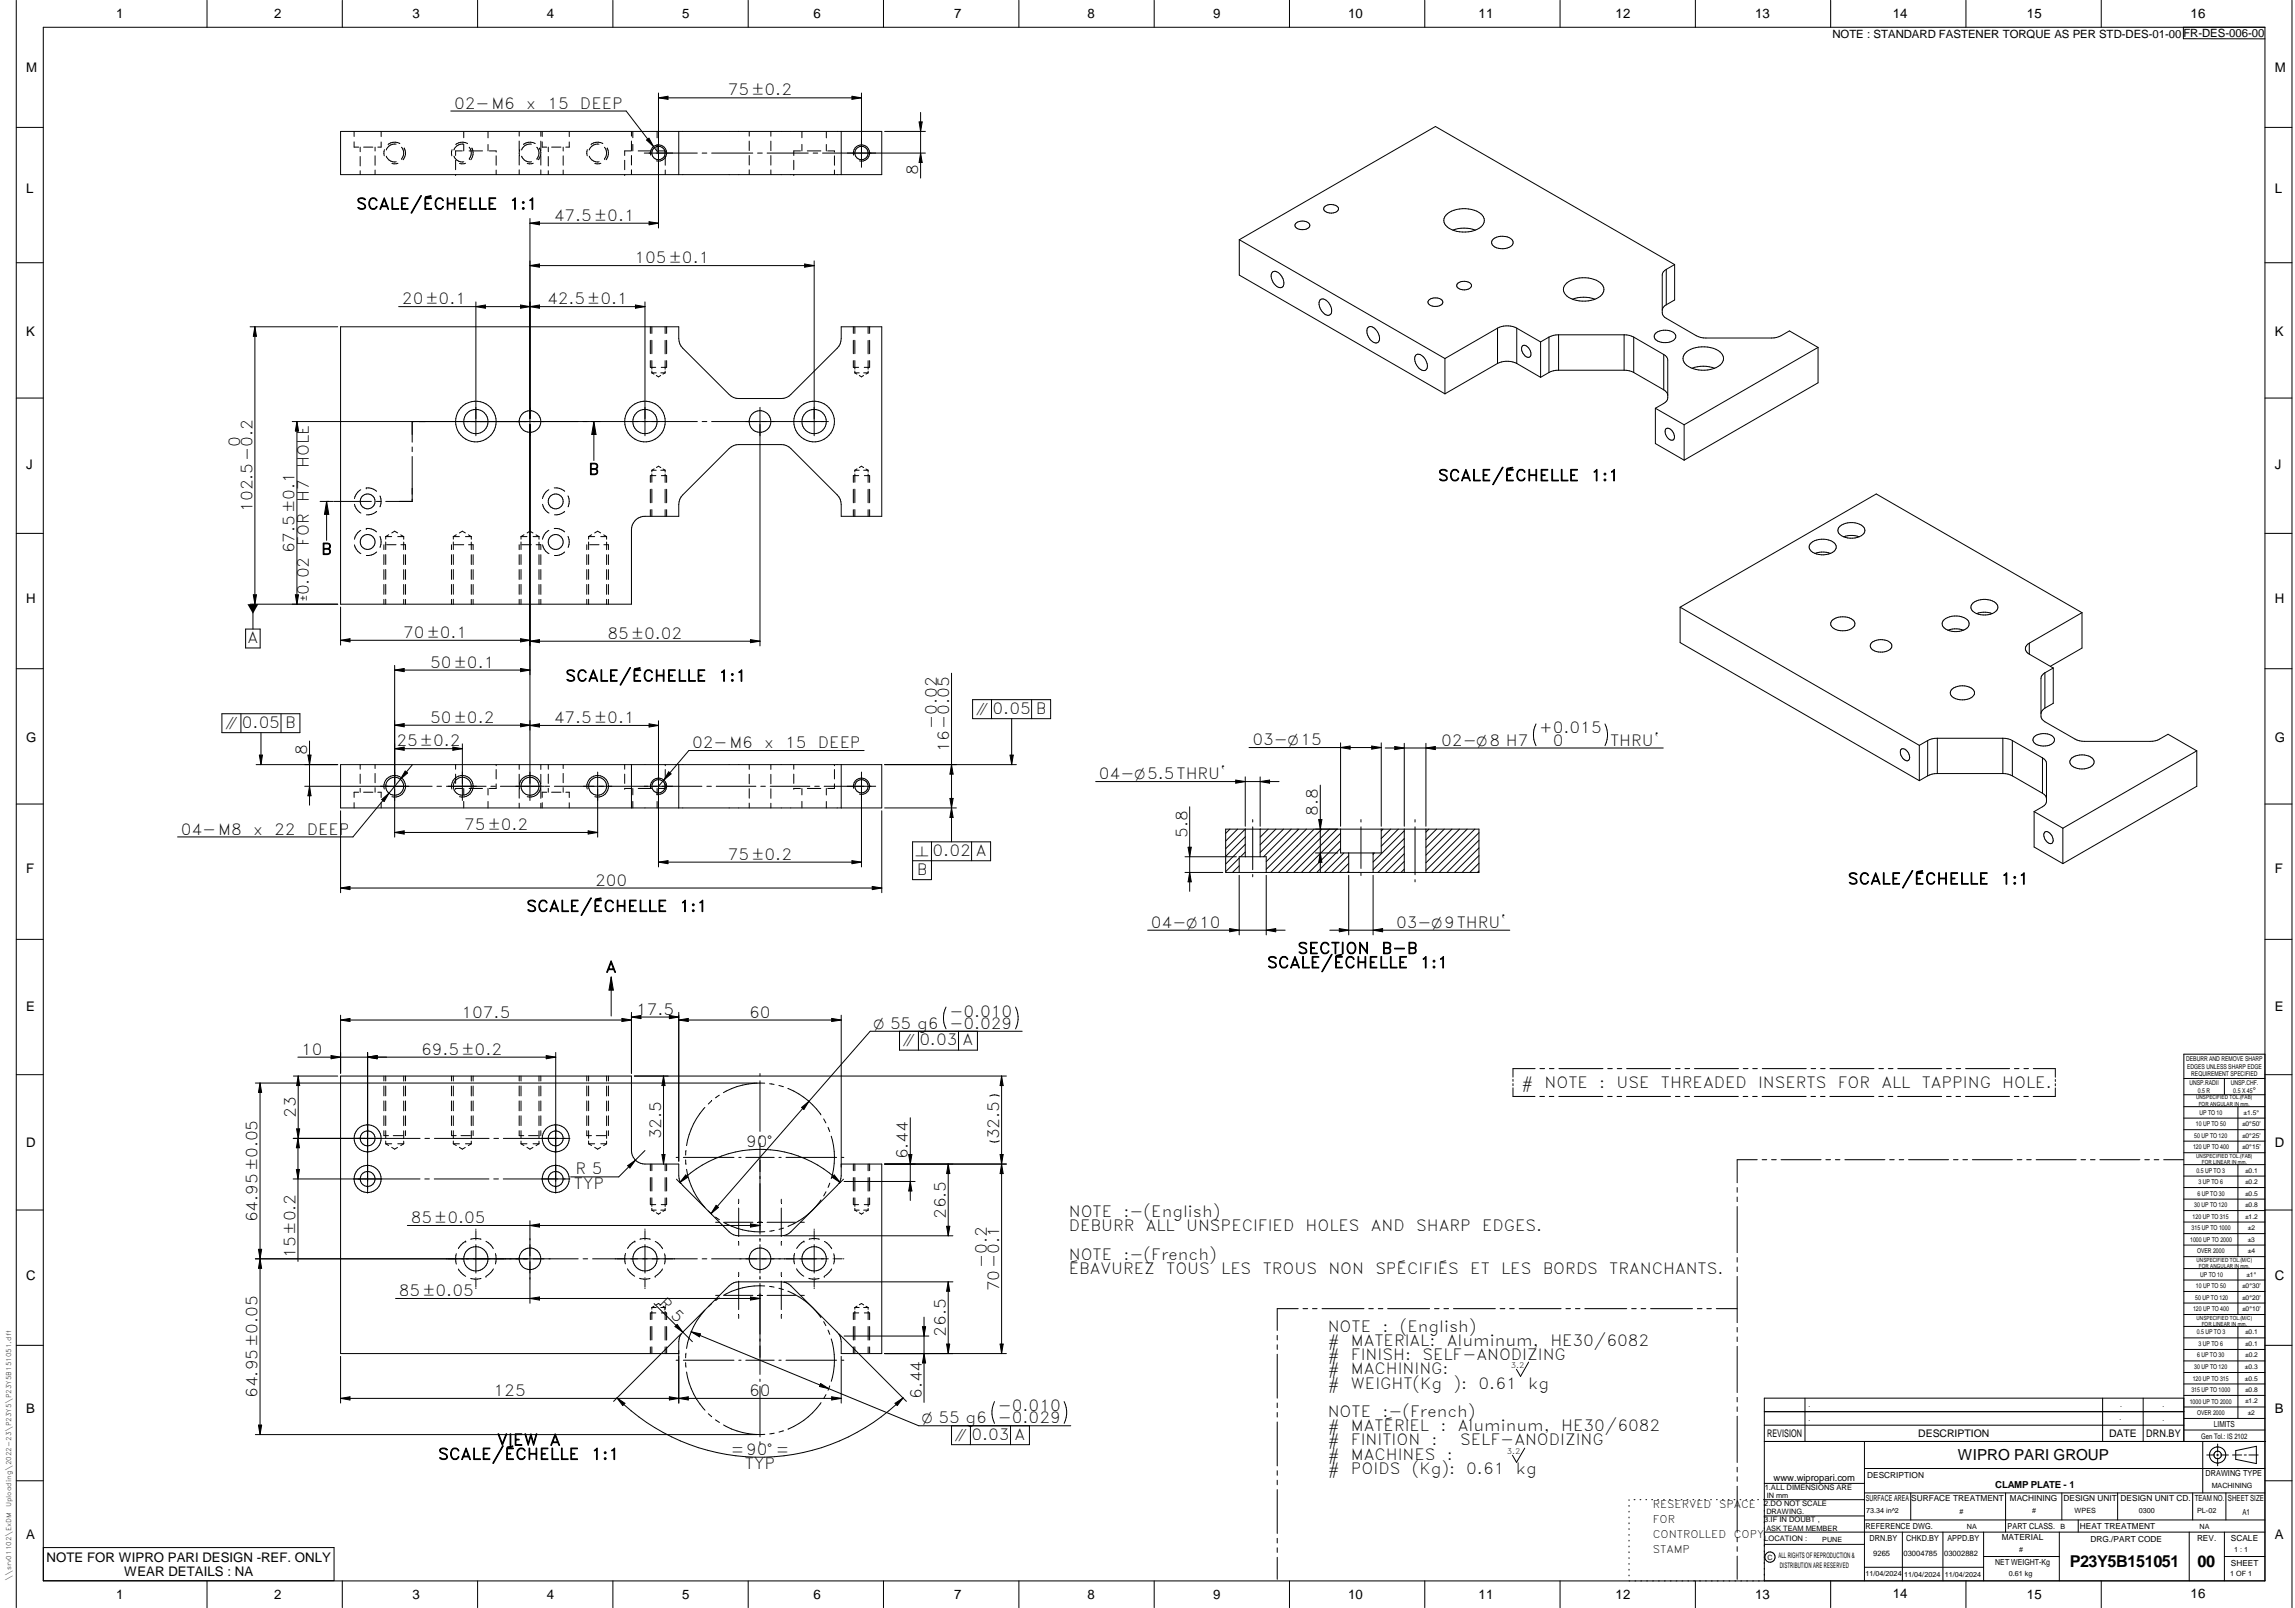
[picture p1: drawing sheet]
<svg xmlns="http://www.w3.org/2000/svg" width="848mm" height="594mm" viewBox="0 0 848 594" stroke-linecap="round" stroke-linejoin="round" font-family="sans-serif">
<defs><g id="words">
<g font-size="6">
<text x="764.8" y="578.9">P23Y5B151051</text>
<text x="812.1" y="578.9">00</text>
</g>
<g font-size="5.7">
<text x="269" y="35.3">75±0.2</text>
<text x="167.8" y="40.1">02-M6</text>
<text x="194.5" y="40.1">x</text>
<text x="202.3" y="40.1">15</text>
<text x="214.3" y="40.1">DEEP</text>
<text x="339.3" y="64.6" transform="rotate(-90 339.3 64.6)">8</text>
<text x="131.7" y="77.3">SCALE/ÉCHELLE</text>
<text x="188.2" y="77.3">1:1</text>
<text x="204.6" y="81.6">47.5±0.1</text>
<text x="234.5" y="97.2">105±0.1</text>
<text x="148.5" y="112.4">20±0.1</text>
<text x="202.1" y="112.4">42.5±0.1</text>
<text x="88.8" y="165.1" transform="rotate(-90 88.8 165.1)">0</text>
<text x="114.1" y="173" transform="rotate(-90 114.1 173)">HOLE</text>
<text x="217.4" y="175.4">B</text>
<text x="531.4" y="177.7">SCALE/ÉCHELLE</text>
<text x="587.9" y="177.7">1:1</text>
<text x="114.1" y="185.5" transform="rotate(-90 114.1 185.5)">H7</text>
<text x="93.3" y="189.1" transform="rotate(-90 93.3 189.1)">102.5-0.2</text>
<text x="114.1" y="201.6" transform="rotate(-90 114.1 201.6)">FOR</text>
<text x="108.8" y="204.5" transform="rotate(-90 108.8 204.5)">67.5±0.1</text>
<text x="118.7" y="204.9">B</text>
<text x="91.5" y="237.7">A</text>
<text x="149" y="235.7">70±0.1</text>
<text x="224.5" y="236">85±0.02</text>
<text x="159" y="246.7">50±0.1</text>
<text x="208.9" y="251.7">SCALE/ÉCHELLE</text>
<text x="265.5" y="251.7">1:1</text>
<text x="366.8" y="263.7">0.05 B</text>
<text x="89.4" y="268.9">0.05 B</text>
<text x="159" y="267.1">50±0.2</text>
<text x="204.6" y="267.1">47.5±0.1</text>
<text x="346.2" y="269.2" transform="rotate(-90 346.2 269.2)">-0.02</text>
<text x="146.5" y="275.7">25±0.2</text>
<text x="462.8" y="275.3">03-O15</text>
<text x="532.6" y="275.5">02-O8 H7</text>
<text x="568.8" y="270.9">+0.015</text>
<text x="573.8" y="275.5">0</text>
<text x="595" y="275.5">THRU`</text>
<text x="113.5" y="278.9" transform="rotate(-90 113.5 278.9)">8</text>
<text x="255.8" y="276.4">02-M6</text>
<text x="282.4" y="276.4">x</text>
<text x="290.2" y="276.4">15</text>
<text x="302.3" y="276.4">DEEP</text>
<text x="350.8" y="277.8" transform="rotate(-90 350.8 277.8)">16-0.05</text>
<text x="406.1" y="287.9">04-O5.5THRU`</text>
<text x="487" y="301.5" transform="rotate(-90 487 301.5)">8.8</text>
<text x="66.8" y="308.3">04-M8</text>
<text x="93.5" y="308.3">x</text>
<text x="101.3" y="308.3">22</text>
<text x="113.4" y="308.3">DEEP</text>
<text x="171.5" y="306.7">75±0.2</text>
<text x="438.8" y="309.5" transform="rotate(-90 438.8 309.5)">5.8</text>
<text x="269" y="317.7">75±0.2</text>
<text x="344.6" y="316.3">0.02 A</text>
<text x="338.8" y="323.3">B</text>
<text x="219.9" y="327.2">200</text>
<text x="682.8" y="326.7">SCALE/ÉCHELLE</text>
<text x="739.3" y="326.7">1:1</text>
<text x="194.5" y="336.8">SCALE/ÉCHELLE</text>
<text x="251" y="336.8">1:1</text>
<text x="425.3" y="342.8">04-O10</text>
<text x="515.9" y="342.8">03-O9THRU`</text>
<text x="479.5" y="352.4">SECTION</text>
<text x="510.5" y="352.4">B-B</text>
<text x="223.8" y="359.2">A</text>
<text x="468.2" y="357.6">SCALE/ÉCHELLE</text>
<text x="524.7" y="357.6">1:1</text>
<text x="170.6" y="376">107.5</text>
<text x="235" y="374.9">17.5</text>
<text x="276.9" y="376">60</text>
<text x="350.8" y="375.6">-0.010</text>
<text x="350.8" y="380.1">-0.029</text>
<text x="111.3" y="389.7">10</text>
<text x="155.6" y="389.7">69.5±0.2</text>
<text x="339.7" y="386.2">0.03 A</text>
<text x="562.2" y="402">#</text>
<text x="570.8" y="402">NOTE</text>
<text x="591" y="402">:</text>
<text x="597.4" y="402">USE</text>
<text x="613.8" y="402">THREADED</text>
<text x="649.6" y="402">INSERTS</text>
<text x="679.1" y="402">FOR</text>
<text x="695.2" y="402">ALL</text>
<text x="710.1" y="402">TAPPING</text>
<text x="739.9" y="402">HOLE.</text>
<text x="109.3" y="413" transform="rotate(-90 109.3 413)">23</text>
<text x="244.3" y="420.9" transform="rotate(-90 244.3 420.9)">32.5</text>
<text x="275.8" y="423.8">90°</text>
<text x="369.3" y="420.9" transform="rotate(-90 369.3 420.9)">32.5</text>
<text x="335.5" y="428.3" transform="rotate(-90 335.5 428.3)">6.44</text>
<text x="212.7" y="433.9">R 5</text>
<text x="212.1" y="439.2">TYP</text>
<text x="395" y="449.7">NOTE</text>
<text x="415.2" y="449.7">:-(English)</text>
<text x="95.2" y="451.5" transform="rotate(-90 95.2 451.5)">64.95±0.05</text>
<text x="151.8" y="451.9">85±0.05</text>
<text x="349.5" y="450.4" transform="rotate(-90 349.5 450.4)">26.5</text>
<text x="395" y="454.9">DEBURR</text>
<text x="423.4" y="454.9">ALL</text>
<text x="438.3" y="454.9">UNSPECIFIED</text>
<text x="482.5" y="454.9">HOLES</text>
<text x="506.6" y="454.9">AND</text>
<text x="523.3" y="454.9">SHARP</text>
<text x="547.7" y="454.9">EDGES.</text>
<text x="109.2" y="464.8" transform="rotate(-90 109.2 464.8)">15±0.2</text>
<text x="395" y="465.4">NOTE</text>
<text x="415.2" y="465.4">:-(French)</text>
<text x="364.7" y="468.5" transform="rotate(-90 364.7 468.5)">-0.2</text>
<text x="395" y="470.7">ÉBAVUREZ</text>
<text x="431" y="470.7">TOUS</text>
<text x="451.3" y="470.7">LES</text>
<text x="466.6" y="470.7">TROUS</text>
<text x="490.9" y="470.7">NON</text>
<text x="508.2" y="470.7">SPÉCIFIÉS</text>
<text x="543.3" y="470.7">ET</text>
<text x="554.7" y="470.7">LES</text>
<text x="570.1" y="470.7">BORDS</text>
<text x="594.7" y="470.7">TRANCHANTS.</text>
<text x="147.4" y="478.9">85±0.05</text>
<text x="369.3" y="477.1" transform="rotate(-90 369.3 477.1)">70-0.1</text>
<text x="243.2" y="481.9" transform="rotate(45 243.2 481.9)">R 5</text>
<text x="490.6" y="492">NOTE</text>
<text x="510.8" y="492">:</text>
<text x="517.3" y="492">(English)</text>
<text x="349.5" y="493.9" transform="rotate(-90 349.5 493.9)">26.5</text>
<text x="490.6" y="497.2">#</text>
<text x="499.2" y="497.2">MATERIAL:</text>
<text x="534.6" y="497.2">Aluminum,</text>
<text x="572.9" y="497.2">HE30/6082</text>
<text x="490.6" y="502.5">#</text>
<text x="499.2" y="502.5">FINISH:</text>
<text x="525.6" y="502.5">SELF-ANODIZING</text>
<text x="490.6" y="507.7">#</text>
<text x="499.2" y="507.7">MACHINING:</text>
<text x="182.4" y="515.7">125</text>
<text x="276.9" y="515.7">60</text>
<text x="490.6" y="513">#</text>
<text x="499.2" y="513">WEIGHT(Kg</text>
<text x="537.2" y="513">):</text>
<text x="546.4" y="513">0.61</text>
<text x="564.7" y="513">kg</text>
<text x="95.2" y="516.5" transform="rotate(-90 95.2 516.5)">64.95±0.05</text>
<text x="340.6" y="516.9" transform="rotate(-90 340.6 516.9)">6.44</text>
<text x="368.7" y="521.3">-0.010</text>
<text x="490.6" y="523.5">NOTE</text>
<text x="510.8" y="523.5">:-(French)</text>
<text x="183.6" y="534">VIEW</text>
<text x="203.2" y="534">A</text>
<text x="359" y="532">0.03 A</text>
<text x="490.6" y="528.7">#</text>
<text x="490.6" y="534">#</text>
<text x="499.2" y="534">FINITION</text>
<text x="499.2" y="528.7">MATÉRIEL</text>
<text x="529" y="534">:</text>
<text x="532.3" y="528.7">:</text>
<text x="538.7" y="528.7">Aluminum,</text>
<text x="539.6" y="534">SELF-ANODIZING</text>
<text x="577" y="528.7">HE30/6082</text>
<text x="161.9" y="539.2">SCALE/ÉCHELLE</text>
<text x="218.5" y="539.2">1:1</text>
<text x="270.1" y="537.5">=90°=</text>
<text x="490.6" y="539.2">#</text>
<text x="499.2" y="539.2">MACHINES</text>
<text x="534.7" y="539.2">:</text>
<text x="275.3" y="542.8">TYP</text>
<text x="490.6" y="544.5">#</text>
<text x="499.2" y="544.5">POIDS</text>
<text x="521.7" y="544.5">(Kg):</text>
<text x="541.9" y="544.5">0.61</text>
<text x="560.1" y="544.5">kg</text>
</g>
<text font-size="5.6" x="723.5" y="539.3">WIPRO PARI GROUP</text>
<g font-size="5.4">
<text x="114.1" y="222.1" transform="rotate(-90 114.1 222.1)">u0.02</text>
<text x="360.7" y="263.7">i</text>
<text x="83.3" y="268.9">i</text>
<text x="338.3" y="316.3">n</text>
<text x="322.8" y="380.1">O 55 g6</text>
<text x="333.7" y="386.2">i</text>
<text x="340.7" y="525.9">O 55 g6 -0.029</text>
<text x="352.9" y="532">i</text>
</g>
<g font-size="4.9">
<text x="42.9" y="6.6">1</text>
<text x="101.3" y="6.7">2</text>
<text x="152.5" y="6.7">3</text>
<text x="202.1" y="6.7">4</text>
<text x="252.1" y="6.7">5</text>
<text x="300.6" y="6.7">6</text>
<text x="352.6" y="6.7">7</text>
<text x="401.9" y="6.7">8</text>
<text x="448.4" y="6.7">9</text>
<text x="498.1" y="6.7">10</text>
<text x="546.4" y="6.7">11</text>
<text x="597" y="6.7">12</text>
<text x="648.5" y="6.6">13</text>
<text x="699.4" y="6.6">14</text>
<text x="749" y="6.7">15</text>
<text x="809.5" y="6.6">16</text>
<text x="9.7" y="26.7">M</text>
<text x="840.6" y="26.7">M</text>
<text x="9.7" y="71.4">L</text>
<text x="840.6" y="71.4">L</text>
<text x="9.7" y="124.2">K</text>
<text x="840.6" y="124.2">K</text>
<text x="9.7" y="173.4">J</text>
<text x="840.6" y="173.4">J</text>
<text x="9.7" y="222.7">H</text>
<text x="840.6" y="222.7">H</text>
<text x="9.7" y="274.3">G</text>
<text x="840.6" y="274.3">G</text>
<text x="9.7" y="322.6">F</text>
<text x="840.6" y="322.6">F</text>
<text x="9.7" y="373.3">E</text>
<text x="840.6" y="373.3">E</text>
<text x="9.7" y="423.8">D</text>
<text x="840.6" y="423.8">D</text>
<text x="9.7" y="472.8">C</text>
<text x="840.6" y="472.8">C</text>
<text x="9.7" y="522.1">B</text>
<text x="840.6" y="522.1">B</text>
<text x="9.7" y="568.7">A</text>
<text x="840.6" y="568.7">A</text>
<text x="17.2" y="577">NOTE FOR WIPRO PARI DESIGN -REF. ONLY</text>
<text x="45.9" y="582.3">WEAR DETAILS : NA</text>
<text x="42.9" y="590.6">1</text>
<text x="101.3" y="590.7">2</text>
<text x="152.5" y="590.7">3</text>
<text x="202.1" y="590.7">4</text>
<text x="252.1" y="590.7">5</text>
<text x="300.6" y="590.7">6</text>
<text x="352.6" y="590.7">7</text>
<text x="401.9" y="590.7">8</text>
<text x="448.4" y="590.7">9</text>
<text x="498.1" y="590.7">10</text>
<text x="546.4" y="590.7">11</text>
<text x="597" y="590.7">12</text>
<text x="648.5" y="590.6">13</text>
<text x="699.4" y="590.5">14</text>
<text x="749" y="590.7">15</text>
<text x="809.5" y="590.5">16</text>
</g>
<text font-size="4.2" x="677.1" y="13.9">NOTE : STANDARD FASTENER TORQUE AS PER STD-DES-01-00FR-DES-006-00</text>
<g font-size="3.9">
<text x="653" y="530.9">REVISION</text>
<text x="708.9" y="530.9">DESCRIPTION</text>
<text x="779.4" y="530.9">DATE</text>
<text x="793.1" y="530.9">DRN.BY</text>
<text x="610.8" y="557.1">RESERVED</text>
<text x="635.2" y="557.1">SPACE</text>
<text x="610.8" y="562.7">FOR</text>
<text x="610.8" y="568.3">CONTROLLED</text>
<text x="640.7" y="568.3">COPY</text>
<text x="610.8" y="573.8">STAMP</text>
</g>
<text font-size="3.6" x="737.3" y="549.8">CLAMP PLATE - 1</text>
<text font-size="3.5" x="655.4" y="547.1">www.wipropari.com</text>
<g font-size="3.1">
<text x="818.1" y="527.3">LIMITS</text>
<text x="815" y="545.5">DRAWING TYPE</text>
<text x="690" y="546.1">DESCRIPTION</text>
<text x="689.5" y="554.6">SURFACE AREA</text>
<text x="706.2" y="554.6">SURFACE TREATMENT</text>
<text x="742.7" y="554.6">MACHINING</text>
<text x="762.5" y="554.6">DESIGN UNIT</text>
<text x="783.6" y="554.6">DESIGN UNIT CD.</text>
<text x="811" y="554.4">TEAM NO.</text>
<text x="823.3" y="554.5">SHEET SIZE</text>
<text x="828.6" y="559.9">A1</text>
<text x="689.4" y="564.9">REFERENCE DWG.</text>
<text x="690.8" y="569.3">DRN.BY</text>
<text x="704.4" y="569.2">CHKD.BY</text>
<text x="719.6" y="569.3">APPD.BY</text>
<text x="739.7" y="569.1">MATERIAL</text>
<text x="741.8" y="564.7">PART CLASS.</text>
<text x="768.6" y="564.7">HEAT TREATMENT</text>
<text x="772.5" y="569.7">DRG./PART CODE</text>
<text x="811.9" y="569.3">REV.</text>
<text x="824.4" y="569.4">SCALE</text>
<text x="737.3" y="578">NET WEIGHT-Kg</text>
<text x="824.4" y="578.5">SHEET</text>
</g>
<text font-size="3" x="832.4" y="403.9">°</text>
<g font-size="2.8">
<text x="558.3" y="505.4">3.2</text>
<text x="813.4" y="531.5">Gen Tol.: IS 2102</text>
<text x="556.9" y="537.2">3.2</text>
<text x="652.1" y="550.4">1.ALL DIMENSIONS ARE</text>
<text x="652" y="556.4">2.DO NOT SCALE</text>
<text x="652" y="562.5">3.IF IN DOUBT ,</text>
<text x="652" y="569.2">LOCATION :</text>
<text x="657.2" y="575.8">ALL RIGHTS OF REPRODUCTION &amp;</text>
<text x="692.2" y="575">9265</text>
<text x="703.4" y="574.9">03004785</text>
<text x="718.4" y="575">03002882</text>
<text x="657.7" y="579.2">DISTRIBUTION ARE RESERVED</text>
</g>
<g font-size="2.7">
<text x="817.3" y="549.9">MACHINING</text>
<text x="652.9" y="553.5">IN mm</text>
<text x="652.7" y="559.5">DRAWING.</text>
<text x="689.6" y="559.1">73.34 in^2</text>
<text x="724.1" y="559.2">#</text>
<text x="751" y="559.1">#</text>
<text x="766.6" y="559">WPES</text>
<text x="790.3" y="558.8">0300</text>
<text x="811.9" y="558.8">PL-02</text>
<text x="652.7" y="565.5">ASK TEAM MEMBER</text>
<text x="673.4" y="569.6">PUNE</text>
<text x="726.8" y="564.9">NA</text>
<text x="761.4" y="564.9">B</text>
<text x="812.8" y="564.9">NA</text>
<text x="746.1" y="573.2">#</text>
<text x="825.6" y="573.4">1 : 1</text>
<text x="653.1" y="576.3">C</text>
<text x="689.4" y="582.4">11/04/2024</text>
<text x="703.7" y="582.5">11/04/2024</text>
<text x="718.7" y="582.6">11/04/2024</text>
<text x="742.3" y="582.2">0.61 kg</text>
<text x="824.1" y="582.4">1 OF 1</text>
</g>
<g font-size="2.5">
<text x="807.8" y="392">DEBURR AND REMOVE SHARP</text>
<text x="808.2" y="394.8">EDGES UNLESS SHARP EDGE</text>
<text x="809.1" y="400.9">UNSP.RADII</text>
<text x="809.8" y="397.6">REQUIREMENT SPECIFIED</text>
<text x="824.4" y="400.7">UNSP.CHF.</text>
<text x="812.2" y="403.6">0.5 R</text>
<text x="825.3" y="403.9">0.5 X 45</text>
<text x="812.8" y="411.8">UP TO 10</text>
<text x="829.1" y="411.9">±1.5°</text>
<text x="811.4" y="416.1">10 UP TO 50</text>
<text x="828.5" y="416.1">±0°50'</text>
<text x="810.4" y="424.5">120 UP TO 400</text>
<text x="810.9" y="420.3">50 UP TO 120</text>
<text x="828.5" y="424.5">±0°15'</text>
<text x="828.5" y="420.3">±0°25'</text>
<text x="811.7" y="433.2">0.5 UP TO 3</text>
<text x="812.5" y="437.5">3 UP TO 6</text>
<text x="829.6" y="437.4">±0.2</text>
<text x="829.6" y="433.2">±0.1</text>
<text x="812" y="441.7">6 UP TO 30</text>
<text x="829.6" y="441.7">±0.5</text>
<text x="810.9" y="445.9">30 UP TO 120</text>
<text x="829.6" y="446">±0.8</text>
<text x="809.9" y="454.4">315 UP TO 1000</text>
<text x="810.3" y="450.2">120 UP TO 315</text>
<text x="829.6" y="450.2">±1.2</text>
<text x="830.7" y="454.4">±2</text>
<text x="809.4" y="458.7">1000 UP TO 2000</text>
<text x="830.6" y="458.7">±3</text>
<text x="811.9" y="463">OVER 2000</text>
<text x="830.7" y="463">±4</text>
<text x="813.1" y="471.6">UP TO 10</text>
<text x="830.1" y="471.6">±1°</text>
<text x="811.4" y="475.9">10 UP TO 50</text>
<text x="828.5" y="475.9">±0°30'</text>
<text x="810.4" y="484.4">120 UP TO 400</text>
<text x="811.2" y="480.1">50 UP TO 120</text>
<text x="828.5" y="484.4">±0°10'</text>
<text x="828.5" y="480.1">±0°20'</text>
<text x="811.7" y="493">0.5 UP TO 3</text>
<text x="812.4" y="497.2">3 UP TO 6</text>
<text x="829.6" y="497.3">±0.1</text>
<text x="829.6" y="493">±0.1</text>
<text x="811.9" y="501.5">6 UP TO 30</text>
<text x="829.6" y="501.5">±0.2</text>
<text x="810.8" y="505.8">30 UP TO 120</text>
<text x="829.6" y="505.8">±0.3</text>
<text x="809.8" y="514.3">315 UP TO 1000</text>
<text x="810.3" y="510.1">120 UP TO 315</text>
<text x="829.6" y="510">±0.5</text>
<text x="829.6" y="514.3">±0.8</text>
<text x="668.4" y="519.9">.</text>
<text x="783.5" y="520">.</text>
<text x="799.1" y="519.9">.</text>
<text x="809.2" y="518.5">1000 UP TO 2000</text>
<text x="829.6" y="518.5">±1.2</text>
<text x="668.4" y="524.9">.</text>
<text x="783.3" y="524.8">.</text>
<text x="799.1" y="524.8">.</text>
<text x="811.9" y="522.8">OVER 2000</text>
<text x="830.6" y="522.7">±2</text>
</g>
<g font-size="2.4">
<text x="4.1" y="556.9" transform="rotate(-90 4.1 556.9)">Uploading\2022-23\P23Y5\P23Y5B151051.dft</text>
<text x="4.1" y="584.1" transform="rotate(-90 4.1 584.1)">\\srv01102\ExDM</text>
</g>
<g font-size="2.1">
<text x="811.5" y="406.1">UNSPECIFIED TOL.(FAB)</text>
<text x="812.5" y="408.5">FOR ANGULAR IN mm.</text>
<text x="811.6" y="427.7">UNSPECIFIED TOL.(FAB)</text>
<text x="813.6" y="430.1">FOR LINEAR IN mm.</text>
<text x="811.7" y="466.1">UNSPECIFIED TOL.(M/C)</text>
<text x="812.5" y="468.5">FOR ANGULAR IN mm.</text>
<text x="811.7" y="487.6">UNSPECIFIED TOL.(M/C)</text>
<text x="813.6" y="489.9">FOR LINEAR IN mm.</text>
</g>
</g></defs>
<g fill="none" stroke="#000" stroke-width=".37">
<path d="M6 .1v593.9M16 10.1h821v573.9l-821 .1zM76.5 .1v10M126.5 .1v10M176.5 .1v10M226.5 .1v10M276.5 .1v10M326.5 .1v10M376.5 .1v10M426.5 .1v10M476.5 .1v10M526.5 .1v10"/>
<path d="M576.5 .1v10M626.5 .1v10M676.5 .1v10M726.5 .1v10M776.5 .1v10M806.8 10.1v4.2l30.2 .1M847 .1v593.9M243.3 36.2l3.5-.6v1.1zM243.3 34.4v49.8M243.3 36.2h75M314.8 35.6l3.5 .6-3.5 .5zM318.3 34.4v27.4"/>
<path d="M6 47.1h10M125.9 48.6h199.9v15.9h-199.9zM130.9 48.6v1.8M130.9 52.4v2h1.6M133.1 54.4v1.6M133.1 57.8v3.5M134.4 54.4h3.4M138.6 54.4v1.4M138.6 57.6v3.4M140.8 48.6v1.9M140.8 52.5v1.9h-1.2M142.1 55.3l-.1 2.3"/>
<path d="M142.7 57.7l.1 .3a3.3 3.3 0 0 0 3.6 1.8M146.4 53.3a3.3 3.3 0 0 0-3.7 2.1M147.7 53a3.9 3.9 0 0 0-4.3 .4M148.4 54.4l.1 .1a3.3 3.3 0 0 1 0 4.1M148.5 58.6h.1M149.4 54.7a3.8 3.8 0 0 1-.4 4.3M149.4 54.7h.1M166.6 41h64.8l11.9 15.6M167 55.3v2.3M167.8 57.7l.1 .3a3.3 3.3 0 0 0 3.5 1.8M168.4 59.2v3.5M170.8 55.8h-2.4v1.6"/>
<path d="M171.4 48.6v2.3M171.4 53.3v2.5M171.4 53.3a3.4 3.4 0 0 0-3.7 2.1M172.7 53a4 4 0 0 0-4.3 .4M173.4 55.8h4.9M173.4 54.4v.1a3.3 3.3 0 0 1 0 4.1M173.4 58.6h.1M174.4 54.7a3.9 3.9 0 0 1-.5 4.3M174.4 54.7h.1M180.3 48.6v2.3M180.3 53.4v2.4M180.8 55.8h2.5"/>
<path d="M183.3 55.8h.1M183.3 57.6v3.4M191.9 48.6v1.7M191.9 52.1v3.5M191.9 57.4v3.6M192.1 55.3l-.1 2.3M192.7 57.7l.2 .3a3.2 3.2 0 0 0 3.5 1.8M196.4 53.3a3.3 3.3 0 0 0-3.7 2.1M197.7 53a3.9 3.9 0 0 0-4.3 .4M198.4 54.4l.1 .1a3.3 3.3 0 0 1 0 4.1M198.5 58.6h.1M199.4 54.7h.1"/>
<path d="M199.4 54.7a3.8 3.8 0 0 1-.4 4.3M199.9 48.6v1.7M199.9 52.2v3.5M199.9 57.5v3.5M200.4 48.6v1.8M200.4 52.4v2h1.7M202.6 54.4v1.6M202.6 57.8v3.5M203.8 54.4h3.5M208.1 54.4v1.4M208.1 57.6v3.4M210.4 48.6v1.9"/>
<path d="M210.4 52.5v1.9h-1.3M217 55.3l-.2 1.4 .2 .9M217.8 57.7v.3a3.3 3.3 0 0 0 3.6 1.8M221.4 53.3a3.4 3.4 0 0 0-3.7 2.1M222.8 53h-.1a4 4 0 0 0-4.3 .4M223.4 54.4v.1a3.3 3.3 0 0 1 0 4.1M223.4 58.6h.1M224.4 54.7h.1M224.4 54.7a4 4 0 0 1-.4 4.3M230.8 59.2v3.5M233.3 55.8h-2.5v1.6M233.3 48.6v1.7"/>
<path d="M233.3 52.1v3.5M233.3 57.4v3.6M233.8 48.6v2.3M233.8 53.3v2.5M235.8 55.8h5M238.1 56.6h19.6M238.9 51.7l.9-.6 1.7 3zM240.5 57.3a3 3 0 0 1 2.6-3.7 3 3 0 0 1 3.2 3.2 3 3 0 0 1-3.7 2.6M242.8 48.6v2.3M242.8 53.4v2.4M243.3 55.8h2.5M245.8 55.8h.1"/>
<path d="M245.8 57.6v3.4M250.8 48.6v15.9M259.5 56.6h1.7M263 56.6h15.2M276.9 48.6v1.7M276.9 52.1v3.5M276.9 57.4v3.6M280 56.6h1.7M283.5 56.6h15.2M284.9 48.6v1.7M284.9 52.2v3.5M284.9 57.5v3.5"/>
<path d="M293.3 59.2v3.5M295.8 55.8h-2.5v1.6M296.3 48.6v2.3M296.3 53.3v2.5M298.3 55.8h5M300.5 56.6h1.7M304 56.6h38M305.4 48.6v2.3M305.4 53.4v2.4M305.9 55.8h2.5M308.4 55.8h.1M308.4 57.6v3.4"/>
<path d="M310.9 48.6v15.9M315.4 57.3a3 3 0 0 1 2.6-3.8 3 3 0 0 1 3.3 3.2 3 3 0 0 1-3.7 2.7M326.9 48.6h15.1M339.6 45h1.2l-.6 3.6zM340.2 56.6l.6 3.4h-1.2zM340.2 41.5v24.3M837 47.1h10M133.1 63.1v1.4M138.6 62.8v1.7M147.1 60.3l-2.3 .1M168.4 64.5h.1M172 60.3l-2.2 .1"/>
<path d="M183.3 62.8v1.7M191.9 62.7v1.8M197.1 60.3l-2.3 .1M199.9 62.8v1.7M202.6 63.1v1.4M208.1 62.8v1.7M222 60.3l-2.2 .1M230.8 64.5h.1M233.3 62.7v1.8M245.8 62.8v1.7M276.9 62.7v1.8M284.9 62.8v1.7"/>
<path d="M293.3 64.5h.1M308.4 62.8v1.7M489.7 76.2a3.8 3.8 0 0 1 4.8 .6 1.68 1.68 0 0 1-1.8 1.9 2.61 2.61 0 0 1-3.5-1.8zM534.3 79.5a10.5 10.5 0 0 1 13.5 0 3.1 3.1 0 0 1-1.3 4.9 11 11 0 0 1-12.2-1.1 2.71 2.71 0 0 1 0-3.8zM6 97.1h10M195.8 80.7v215M195.8 98.1h105.1M195.8 82.5h47.5M195.8 82.5l3.5-.6v1.2zM195.8 98.1l3.5-.6v1.2zM239.9 81.9l3.4 .6-3.4 .6zM297.3 97.5l3.6 .6-3.6 .6z"/>
<path d="M300.9 96.4v64.6M458 88.6v13l76 43.9M458 88.6l76 43.9M458 88.6l72.4-41.9 88.4 51M479 82.3a3.7 3.7 0 0 1 5 .6 2.28 2.28 0 0 1-3.2 1.9l-1.3-.3a1.19 1.19 0 0 1-.9-.9 1.19 1.19 0 0 1 .4-1.3zM545.2 85a12.6 12.6 0 0 0-8.4 0M551.9 88.3a5.5 5.5 0 0 1 7.1 .6 2.06 2.06 0 0 1-2.1 2.8 5.1 5.1 0 0 1-5.6-1.7 1.57 1.57 0 0 1 .6-1.7zM615.7 99.5a2.45 2.45 0 0 0-1.4 2.1v14a2.47 2.47 0 0 0 1.4 2l11.1 6.4 2.6 .8h26.2a12.5 12.5 0 0 0 5.6-2.5l10.6 6.1M615.7 99.5v13.1M618.8 97.7l-3.1 1.8M618.8 97.7v13.1l-3.1 1.8M837 97.1h10"/>
<path d="M147.3 113.3h91M175.9 111.5v49.5M175.9 113.3l3.5-.6v1.2zM192.4 112.7v1.2l6.9-1.2v1.2zM234.8 112.7l3.5 .6-3.5 .6zM238.3 111.5v49.5M470.4 100.4a3.5 3.5 0 0 1 3.9 3.2l.1 .7a1.53 1.53 0 0 1-.7 1.8 1.53 1.53 0 0 1-1.9-.3 4.5 4.5 0 0 1-1.7-5.1zM487.8 110.9a1.86 1.86 0 0 1 2.8 .5 4.1 4.1 0 0 1 1.1 4.7 2.06 2.06 0 0 1-3.2-1l-.7-1.4-.4-1.3zM527.9 111a3.7 3.7 0 0 1 5.2 .3 1.68 1.68 0 0 1-1.8 1.9 2.63 2.63 0 0 1-3.6-1.8zM538.8 104.6a3.8 3.8 0 0 1 4.9 .5 1.68 1.68 0 0 1-1.8 1.9 2.63 2.63 0 0 1-3.6-1.7zM579 104.5a10.7 10.7 0 0 1 13 .6 3.1 3.1 0 0 1-1.3 4.8 11 11 0 0 1-12.2-1.1 2.83 2.83 0 0 1 .5-4.3zM589.4 110.5a12.6 12.6 0 0 0-8.4 0"/>
<path d="M615.7 112.6a2.47 2.47 0 0 0-1.4 2M92.4 120.7h32.4M94.2 120.7v102.5M94.2 120.7l.6 3.5h-1.2zM125.9 120.7h124.9a10.4 10.4 0 0 0 .9 7.2l17.8 17.9a4.9 4.9 0 0 0 3.5 1.4h15.7a4.9 4.9 0 0 0 3.5-1.4l17.2-17.1a4.9 4.9 0 0 0 1.5-3.6v-4.4h14.9v70.1h-14.9a10.2 10.2 0 0 0-.9-7.2l-17.8-17.9a5.1 5.1 0 0 0-3.5-1.4h-15.7a5.1 5.1 0 0 0-3.5 1.4l-17.2 17.1a4.9 4.9 0 0 0-1.5 3.6v4.4h-12.5a4.9 4.9 0 0 0-5 4.9v27.5h-107.4zM240.3 120.7v2.5M240.3 125.7v5M240.3 133.2v2.5h2M240.9 137.8h1.6M240.9 120.7v2.5M240.9 125.7v5M240.9 133.2v3.2"/>
<path d="M240.9 137.8l.8 .4M240.9 137.1v.7M242.5 138.7l.8 .5 .8-.5M244.2 137.8h1.6M245.8 120.7v2.5M245.8 125.8v4.9M245.8 133.3v3.1M245.8 137.8l-.8 .4M245.8 137.1v.7M246.3 120.7v2.5M246.3 125.7v5M246.3 133.2v2.5h-2"/>
<path d="M315.3 120.7v2.5M315.3 125.7v5M315.3 133.2v2.5h2M315.9 120.7v2.5M315.9 125.7v5M315.9 133.2v3.2M315.9 137.8l.8 .4M315.9 137.8h1.6M315.9 137.1v.7M317.5 138.7l.8 .5 .8-.5M319.2 137.8h1.6M320.8 120.7v2.5"/>
<path d="M320.8 125.8v4.9M320.8 133.3v3.1M320.8 137.8l-.8 .4M320.8 137.1v.7M321.4 120.7v2.5M321.4 125.7v5M321.4 133.2v2.5h-2M505.5 121.1a2.06 2.06 0 0 1 3.2 1 3.3 3.3 0 0 1 .4 4.5 3.3 3.3 0 0 1-3.6-2.6l-.4-1.4zM523.1 131.3a2.17 2.17 0 0 1 3.3 1 3.3 3.3 0 0 1 .4 4.5 3.5 3.5 0 0 1-3.9-3.3l-.1-1.3zM534 132.5v13M553.4 121.2l-19.4 11.3M553.4 134.3l-19.4 11.2"/>
<path d="M553.4 121.2v13.1M553.4 121.2a7.8 7.8 0 0 1 7.1 0M560.5 134.3l8.8 5.1M560.5 121.2l8.8 5.1M560.5 121.2v13.1M560.5 134.3a8.2 8.2 0 0 0-7.1 0M562.5 127.9a2.13 2.13 0 0 1 3 1.8l.2 .6a1.24 1.24 0 0 1-.5 1.6 1.24 1.24 0 0 1-1.7-.4l-1.2-2.1zM569.3 126.3v13.1M572.4 124.5l-3.1 1.8M572.4 137.6l-3.1 1.8M572.4 124.5v13.1M575.9 123.7l-1.9 .2-1.6 .6"/>
<path d="M575.9 123.7h24.3M575.9 123.7v13.1M575.9 136.8l-1.9 .2-1.6 .6M575.9 136.8h24.3M600.2 123.7v13.1M600.2 123.7l1.9 .2 1.6 .6M600.2 136.8l1.9 .2 1.6 .6M603.7 124.5l11.1 6.5M603.7 124.5v13.1M603.7 137.6l11.1 6.4M612 123a5.6 5.6 0 0 1 7.1 .6 2.08 2.08 0 0 1-2 2.8 5.1 5.1 0 0 1-5.8-1.6 1.57 1.57 0 0 1 .7-1.8zM614.8 131a2.47 2.47 0 0 1 1.5 2v14a2.45 2.45 0 0 1-1.5 2.1l-3.1 1.7"/>
<path d="M614.8 131v13M623.2 130a10.8 10.8 0 0 1 13 .6 3.1 3.1 0 0 1-1.3 4.8 10.9 10.9 0 0 1-12.3-1.1 2.88 2.88 0 0 1 .6-4.3zM633.6 136.1a11.9 11.9 0 0 0-8.4 0M671.8 128.4l-49.5 28.5M671.8 128.4v13l-49.5 28.6M6 147.1h10M108 155.7h149.7M109.7 155.7l.6 3.6h-1.2zM109.7 155.7v67.5M152.3 155.7v7.7M219.5 155.7v14.4M219.5 155.7l.8 4.8h-1.6z"/>
<path d="M259.5 155.7h1.7M263 155.7h43.1M280.8 150.5v88.1M611.7 150.8l10.6 6.1M611.7 150.8v13.1l10.6 6.1M614.8 144a2.6 2.6 0 0 1 1.5 2.1M615.5 158.5a2.09 2.09 0 0 1 3 1.8l.2 .6a1.22 1.22 0 0 1-.4 1.7 1.22 1.22 0 0 1-1.7-.5l-1.1-1.5-.2-1.2zM622.3 156.9v13.1M837 147.1h10M152.3 168.7v16.6h-9.8M152.3 165.1v1.8M240.9 173.7v.7"/>
<path d="M240.9 175.1v3.1M240.9 173.7h1.6M241.7 173.2l-.8 .5M242.4 175.7h-2.1v2.5M242.6 172.7l.7-.4 .9 .5M244.2 173.7h1.6M244.4 175.7h1.9v2.5M245 173.3l.8 .4M245.8 173.7v.7M245.8 175.1v3.1M315.9 173.7v.7M315.9 175.1v3.1"/>
<path d="M315.9 173.7h1.6M316.7 173.2l-.8 .5M317.3 175.7h-2v2.5M317.5 172.7l.8-.4 .9 .5M319.2 173.7h1.6M319.4 175.7h2v2.5M320 173.3l.8 .4M320.8 173.7v.7M320.8 175.1v3.1M6 197.1h10M118.3 185.3h4.8M120.7 185.3l.8 4.7h-1.6z"/>
<path d="M120.7 185.3v14.3M123.3 185.3h13.9M131 186.3a5 5 0 0 0 2.4 3.3M133.3 196a4.6 4.6 0 0 0-2.3 3.2M133.3 180.9l-.5 .3a5.3 5.3 0 0 0-1.8 3M135.3 195.3h.1M135.3 180.3h.1M135.4 195.2a4.9 4.9 0 0 1 3.7 1.3M135.4 180.3a4.9 4.9 0 0 1 3.7 1.2M139.1 185.3h1.7M139.2 188.9l-.3 .3a5.1 5.1 0 0 1-3.5 1M140.4 198.2l.1 .2a5 5 0 0 1-.1 3.8"/>
<path d="M140.4 183.2l.1 .2a5 5 0 0 1-.1 3.8M142.5 198.2h2.2M142.5 198.2v1M143.6 197.6l-1.1 .6M146.9 196.9l-1.1-.6-1 .6M147 198.2h2.2M148.1 197.6l1.1 .6M149.2 198.2v1M167.5 198.2h2.3M167.5 198.2v1M168.6 197.6l-1.1 .6M172 196.9l-1.1-.6-1.1 .6"/>
<path d="M172 198.2h2.2M173.1 197.6l1.1 .6M174.2 198.2v1M192.5 198.2h2.2M192.5 198.2v1M193.6 197.6l-1.1 .6M196.9 196.9l-1.1-.6-1 .6M197 198.2h2.2M198.1 197.6l1.1 .6M199.2 198.2v1M200.5 186.3a4.7 4.7 0 0 0 2.4 3.3M202.8 196a4.5 4.5 0 0 0-2.4 3.2"/>
<path d="M202.8 180.9a4.8 4.8 0 0 0-2.4 3.3M204.8 180.3h.1a4.9 4.9 0 0 1 3.8 1.2M204.8 195.3l.1-.1a4.9 4.9 0 0 1 3.8 1.3M208.7 188.9l-.3 .3a5.1 5.1 0 0 1-3.5 1M209.9 198.2l.1 .2a5 5 0 0 1-.1 3.8M209.9 183.2l.1 .2a5 5 0 0 1-.1 3.8M217.5 198.2h2.3M217.5 198.2v1M218.6 197.6l-1.1 .6M222 196.9l-1.1-.6-1.1 .6M222 198.2h2.2M223.1 197.6l1.1 .6"/>
<path d="M224.2 198.2v1M240.3 180.8v5M240.3 188.3v2.5M240.9 180.7v5M240.9 188.3v2.5M245.8 180.8v5M245.8 188.3v2.5M246.3 180.8v5M246.3 188.3v2.5M315.3 180.8v5M315.3 188.3v2.5M315.9 180.7v5"/>
<path d="M315.9 188.3v2.5M320.8 180.8v5M320.8 188.3v2.5M321.4 180.8v5M321.4 188.3v2.5M679.9 194.4a7 7 0 0 1 8.9 .5 2.23 2.23 0 0 1-1.6 3.3 6.9 6.9 0 0 1-7.7-1.2 1.87 1.87 0 0 1 .4-2.6zM687 198.3l-2.4-.5-3.3 .5M837 197.1h10M93.6 219.8h1.2l-.6 3.4zM109.1 219.8h1.2l-.6 3.4zM131 201.3a5 5 0 0 0 2.4 3.3M139.2 203.9a4.7 4.7 0 0 1-3.8 1.3"/>
<path d="M141.9 201.3v1.8M141.9 204.9v3.7M141.9 210.4v3.7M141.9 215.9v3.7M142.5 200.2v2.8M142.5 204.9v3.6M142.5 210.4v3.6M142.5 215.9v3.6M142.9 201.3h3.4M148.1 201.3h1.8v1.8M149.2 200.3v2.8M149.2 204.9v3.7"/>
<path d="M149.2 210.4v3.7M149.2 215.9v3.7M149.9 204.9v3.7M149.9 210.4v3.7M149.9 215.9v3.7M166.8 201.3v1.8M166.8 204.9v3.7M166.8 210.4v3.7M166.8 215.9v3.7M167.5 204.9v3.6M167.5 210.4v3.6M167.5 215.9v3.6"/>
<path d="M167.5 200.2v2.8M167.9 201.3h3.5M173.1 201.3h1.7v1.8M174.2 204.9v3.7M174.2 210.4v3.7M174.2 215.9v3.7M174.2 200.3v2.8M174.8 204.9v3.7M174.8 210.4v3.7M174.8 215.9v3.7M191.9 201.3v1.8M191.9 204.9v3.7"/>
<path d="M191.9 210.4v3.7M191.9 215.9v3.7M192.5 204.9v3.6M192.5 210.4v3.6M192.5 215.9v3.6M192.5 200.2v2.8M192.9 201.3h3.4M198.1 201.3h1.8v1.8M199.2 204.9v3.7M199.2 210.4v3.7M199.2 215.9v3.7M199.2 200.3v2.8"/>
<path d="M199.9 204.9v3.7M199.9 210.4v3.7M199.9 215.9v3.7M200.5 201.3a4.7 4.7 0 0 0 2.4 3.3M208.7 203.9l-.3 .3a4.9 4.9 0 0 1-3.5 1M216.8 201.3v1.8M216.8 204.9v3.7M216.8 210.4v3.7M216.8 215.9v3.7M217.5 204.9v3.6M217.5 210.4v3.6M217.5 215.9v3.6"/>
<path d="M217.5 200.2v2.8M217.9 201.3h3.5M223.1 201.3h1.7v1.8M224.2 204.9v3.7M224.2 210.4v3.7M224.2 215.9v3.7M224.2 200.3v2.8M224.8 204.9v3.7M224.8 210.4v3.7M224.8 215.9v3.7M669.3 200.6a7.1 7.1 0 0 1 8.9 .4 2.6 2.6 0 0 1-2.4 3.7 6.1 6.1 0 0 1-7.2-2.1 1.88 1.88 0 0 1 .7-2zM676.4 204.5l-2.4-.5-3.3 .5"/>
<path d="M90.8 232.4h5.3v7h-5.3zM92.4 223.2h32.4M93.5 223.2v9.2M125.9 236.6h69.9M125.9 236.6l3.4-.6v1.2zM125.9 224.3v14M141.9 221.4v1.8M142.5 221.4v1.8M149.2 221.4v1.8M149.9 221.4v1.8M166.8 221.4v1.8M167.5 221.4v1.8"/>
<path d="M174.2 221.4v1.8M174.8 221.4v1.8M191.9 221.4v1.8M192.4 236l3.4 .6-3.4 .6zM192.5 221.4v1.8M195.8 236.9h85M195.8 236.9l3.5-.6v1.1zM199.2 221.4v1.8M199.9 221.4v1.8M216.8 221.4v1.8M217.5 221.4v1.8M224.2 221.4v1.8"/>
<path d="M224.8 221.4v1.8M277.3 236.3l3.5 .6-3.5 .5zM620.9 224.3l88.4 51.1M620.9 224.3l72.4-41.8 76.1 43.9M620.9 224.3v13.1l88.4 51M676.8 229.4a6.3 6.3 0 0 1 8.3 0 2.1 2.1 0 0 1-1.6 3.2 5.6 5.6 0 0 1-6.9-1.6zM691.6 237.5a5.4 5.4 0 0 1 7.5 .7 2.37 2.37 0 0 1-2.6 2.6 4.6 4.6 0 0 1-5.4-2zM718.4 228.9a7.1 7.1 0 0 1 9 .5 2.3 2.3 0 0 1-1.7 3.3 6.9 6.9 0 0 1-7.7-1.2 1.87 1.87 0 0 1 .4-2.6zM725.6 232.8l-2.5-.5-3.3 .5M729.1 222.8a6.9 6.9 0 0 1 8.9 .5 2.24 2.24 0 0 1-1.7 3.4 7 7 0 0 1-7.7-1.3 1.87 1.87 0 0 1 .5-2.6zM736.1 226.7l-2.4-.5-3.3 .5M749.9 237.6v4.1"/>
<path d="M749.9 237.6a2.15 2.15 0 0 0-1.5 2 2.15 2.15 0 0 0 1.5 2.1M769.4 226.4l-19.5 11.2M769.4 226.4v13l-11.7 6.8M6 247.1h10M145.8 247.6l3.6-.6v1.2zM145.8 245.8v63.5M145.8 247.6h50M192.4 247l3.4 .6-3.4 .6zM351.6 248.7v62.3M359.4 258.5h28.8v7h-28.8zM366.4 258.5v7M381.2 258.5v7"/>
<path d="M721.4 254.6a5.9 5.9 0 0 1 8.2 .9 3.1 3.1 0 0 1-3.5 3 5 5 0 0 1-5.3-2 1.82 1.82 0 0 1 .6-1.9zM749.9 241.7l8.8 5.1M755.6 248.6a2.52 2.52 0 0 0-1.4 2v14a2.66 2.66 0 0 0 1.5 2.1l11.1 6.3 1.6 .7 1.9 .2h25.2a10.9 10.9 0 0 0 5.7-2.6l10.6 6.1M755.6 248.6v13M758.7 246.8l-3.1 1.8M758.7 246.8v13l-3 1.8M837 247.1h10M82 263.7h28.8v7h-28.8zM89 263.7v7M95.8 279h1.2l-.6 3.5zM96.4 270.7v11.8M103.8 263.7v7"/>
<path d="M113.8 279h1.1l-.5 3.5zM114.4 273.8v23.7M145.8 267.9l3.6-.6v1.2zM145.8 276.6l3.6-.6v1.2zM145.8 276.6h25.1M145.8 267.9h50M167.3 276l3.6 .6-3.6 .6zM170.9 274.8v20.9M192.4 267.3l3.4 .6-3.4 .6zM195.8 268l3.5-.6v1.2zM195.8 268h47.5M239.9 267.4l3.4 .6-3.4 .6z"/>
<path d="M243.3 266.3v54M319.3 277.3h-64.7l-11.3 13.2M373.3 279h1.1l-.6 3.5zM373.8 265.5v17M461.6 276.2h48.8M495.4 276.2l3.5-.6v1.2zM495.4 274.4v30.9M506.9 275.6l3.5 .6-3.5 .6zM510.4 274.4v30.9M511.9 276.4h102.7M515.4 275.8l3.5 .6-3.5 .5zM518.9 274.6v30.7"/>
<path d="M526.9 276.4l3.5-.6v1.1zM526.9 274.6v30.7M567.6 267.5a9 9 0 0 0 0 8M593.1 267.5a9 9 0 0 1 0 8M702.4 276.9a2.09 2.09 0 0 1 3 1.8l.2 .6a1.22 1.22 0 0 1-.4 1.7 1.22 1.22 0 0 1-1.7-.5l-1.1-1.5-.2-1.2zM709.3 275.4v13M712.3 273.6v13M712.3 273.6l-3 1.8M715.9 272.8h24.2M715.9 272.8v13M715.9 272.8l-1.9 .2-1.7 .6M740.1 272.8v13"/>
<path d="M740.1 272.8l1.9 .2 1.6 .6M743.6 273.6l11.2 6.4M743.6 273.6v13M751.7 272.2a5.4 5.4 0 0 1 7.4 .6 2.75 2.75 0 0 1-3.3 2.8 4 4 0 0 1-4.6-2zM754.8 280a2.45 2.45 0 0 1 1.4 2.1v13.9a2.47 2.47 0 0 1-1.4 2.1l-3.1 1.7M754.8 280v13.1M755.6 261.6a2.66 2.66 0 0 0-1.4 2.1M811.8 277.4v13.1l-49.5 28.6M811.8 277.4l-49.5 28.6M6 297.1h10M112.6 290.5h47.1M114.4 290.5l.5 3.5h-1.1z"/>
<path d="M124.8 282.5h-30.1M125.9 282.5h199.9v16h-199.9zM125.9 299.6v30.2M130.9 296.5v2M132.5 292.7h-1.6v1.9M133.1 282.5v1.7M133.1 286v3.4M133.1 291.3v1.4M134.4 292.7h3.4M138.6 282.5v1.4M138.6 285.8v3.4M138.6 291v1.7"/>
<path d="M139.6 292.7h1.2v1.9M140.8 296.6v1.9M141.1 295.4l2.6-2.3-1.8 3zM142 291.5a4 4 0 0 1 3.5-5 4 4 0 0 1 4.3 4.3 4 4 0 0 1-5 3.5M149.7 284.9l.9 .7-2.6 2.3zM152.4 282.5l-22 26.7h-64.8M161.5 290.5h1.7M165 290.5h14.6M167 291.5a4 4 0 0 1 3.5-5 4 4 0 0 1 4.3 4.3 4 4 0 0 1-5 3.5M168.4 291.3h2.4M168.4 291.3h.1M168.4 282.5v1.7"/>
<path d="M168.4 286v3.4M171.4 291.3v2.4M171.4 296.1v2.4M173.4 291.3h4.9M180.3 291.3v2.4M180.3 296.1v2.4M181.4 290.5h1.7M183.3 282.5h.1M183.3 289.6v1.7h-2.5M183.3 284.3v3.5M184.9 290.5h16.2M191.9 282.5v1.7"/>
<path d="M191.9 286v3.6M191.9 291.4v3.5M191.9 296.7v1.8M192 291.5a4 4 0 0 1 3.5-5 4 4 0 0 1 4.3 4.3 4 4 0 0 1-5 3.5M199.9 282.5v1.8M199.9 286.1v3.5M199.9 291.4v3.5M199.9 296.8v1.7M200.4 296.5v2M201.3 290.5h1.8M202.1 292.7h-1.7v1.9M202.6 282.5v1.7"/>
<path d="M202.6 286v3.4M202.6 291.3v1.4M203.8 292.7h3.5M204.9 290.5h54.5M208.1 282.5v1.4M208.1 285.8v3.4M208.1 291v1.7M209.1 292.7h1.3v1.9M210.4 296.6v1.9M217 291.5a4 4 0 0 1 3.5-5 4 4 0 0 1 4.3 4.4 4 4 0 0 1-5 3.4M220.9 285.2v24.1M230.8 291.3h2.5"/>
<path d="M230.8 291.3h.1M230.8 282.5v1.7M230.8 286v3.4M233.3 282.5v16M233.8 291.3v2.4M233.8 296.1v2.4M235.8 291.3h5M240.5 291.3a2.99 2.99 0 0 1 2.6-3.8 2.99 2.99 0 0 1 3.2 3.2 2.99 2.99 0 0 1-3.7 2.7M242.8 291.3v2.4M242.8 296.1v2.4M245.8 282.5h.1M245.8 284.3v3.5"/>
<path d="M245.8 289.6v1.7h-2.5M247.1 285.2l.9 .7-2.7 2.3zM250.8 282.5v16M261.2 290.5h1.7M264.7 290.5h14.6M276.9 282.5v1.7M276.9 286v3.6M276.9 291.4v3.5M276.9 296.7v1.8M281.1 290.5h1.7M284.6 290.5h14.7M284.9 282.5v1.8"/>
<path d="M284.9 286.1v3.5M284.9 291.4v3.5M284.9 296.8v1.7M293.3 291.3h.1M293.3 291.3h2.5M293.3 282.5v1.7M293.3 286v3.4M296.3 291.3v2.4M296.3 296.1v2.4M298.3 291.3h5M301.1 290.5h1.7M304.5 290.5h19.1"/>
<path d="M305.4 291.3v2.4M305.4 296.1v2.4M308.4 282.5h.1M308.4 289.6v1.7h-2.5M308.4 284.3v3.5M310.9 282.5v16M315.4 291.3a3 3 0 0 1 2.6-3.8 3 3 0 0 1 3.3 3.2 3 3 0 0 1-3.7 2.7M318.3 285.2v35.1M325.8 299.6v30.2M326.9 298.5h26.5M326.9 282.5h48.7M351 295l1.2 7h-1.2l1.2-7z"/>
<path d="M351.6 282.5l.6 3.5h-1.2zM404.9 288.8h67.8M439.6 298.1v31.2M456.6 288.2l3.6 .6-3.6 .5zM460.2 287v18.3M465.7 288.8l3.4-.6v1.1zM465.7 287v18.3M487.9 290.1v32M712.3 286.6l-3 1.8M715.9 285.8l-1.9 .2-1.7 .6M715.9 285.8h24.2M740.1 285.8l1.9 .2 1.6 .6"/>
<path d="M743.6 286.6l11.2 6.5M751.7 299.8v13.1l10.6 6.2M751.7 299.8l10.6 6.2M754.8 293.1a2.47 2.47 0 0 1 1.4 2M765.6 280a6.4 6.4 0 0 1 7.9 .5 2.07 2.07 0 0 1-1.6 3.1 5.6 5.6 0 0 1-6.9-1.6 1.82 1.82 0 0 1 .6-2zM837 297.1h10M145.8 307.6l3.6-.6v1.1zM145.8 307.6h75.1M217.3 307l3.6 .6-3.6 .5zM243.3 318.5l3.5-.5v1.1zM243.3 318.5h75M314.8 318l3.5 .5-3.5 .6z"/>
<path d="M344.2 311v14h-7v-14h28.9v7h-28.9M359 311v7M437.9 316.5h19M439 313h1.2l-.6 3.5zM452.9 313.6l7.3-7.3v10.2M452.9 306.3h93.6v16h-93.6zM454.5 306.3l-1.6 1.6M457.3 306.3l-4.4 4.4M457.9 319.9l-2.4 2.4M457.9 317l-5 5M460.2 314.8l-1.8 1.7M460.2 309.2l-7.3 7.2"/>
<path d="M460.2 312l-7.3 7.2M462.9 302.8v.9M462.9 305.5v15.8M465.7 306.3v10.2M465.8 306.3l-.1 .2M468.6 306.3l-2.9 3M471.5 306.3l-5.8 5.8M474.3 306.3l-8.6 8.7M477.1 306.3l-10.2 10.2M479.9 306.3l-12 12M482.8 306.3l-14.9 14.9M485.6 306.3l-16 16"/>
<path d="M486.1 315.1h8.3M487.3 302.8h1.2l-.6 3.5zM487.9 315.1l.6 3.5h-1.2zM488.4 306.3l-16 16M491.3 306.3l-16 16M494.1 306.3l-16 16M495.4 313.5l-8.8 8.8M495.4 307.8l-14.5 14.5M495.4 310.6l-11.7 11.7M496.6 315.1l-7.2 7.2M498.4 319l-3.4 3.3M498.4 316.1l-6.2 6.2"/>
<path d="M498.4 315.1v7.2M502.9 302.8v.9M502.9 305.5v15.3M507.4 315.1v7.2M507.9 315.1l-.5 .5M510.4 306.3v8.8h-15v-8.8M511 306.3l-.6 .7M513.9 306.3l-3.5 3.5M516.7 306.3l-6.3 6.3M518.9 312.6l-9.7 9.7M518.9 315.4l-6.9 6.9M518.9 318.3l-4 4"/>
<path d="M518.9 307l-11.5 11.5M518.9 309.8l-11.5 11.5M518.9 306.3v16M522.9 302.8v.9M522.9 305.5v17.7M526.9 306.3v16M528 306.3l-1.1 1.1M530.9 306.3l-4 4M533.7 306.3l-6.8 6.8M536.5 306.3l-9.6 9.6M539.3 306.3l-12.4 12.5M542.2 306.3l-15.3 15.3"/>
<path d="M545 306.3l-16 16M546.5 313.3l-9 9M546.5 316.1l-6.2 6.2M546.5 307.6l-14.7 14.7M546.5 310.4l-11.8 11.9M546.5 318.9l-3.4 3.4M755.5 307.6a1.51 1.51 0 0 1 2.4 .6l.8 1.7a1.22 1.22 0 0 1-.5 1.7 1.22 1.22 0 0 1-1.7-.5l-1-1.5-.3-1.2zM762.3 306v13.1M125.9 328.1l3.4-.6v1.2zM125.9 328.1h199.9M322.3 327.5l3.5 .6-3.5 .6zM437.9 322.3h14"/>
<path d="M439.6 322.3l.6 3.5h-1.2zM457.9 323.4v22M462.9 323.1v.8M467.9 323.4v22M467.9 322.3v-5.8h-10v5.8M498.4 321.8l-.5 .5M498.4 323.4v22M502.9 322.6v.9M507.4 323.4v22M518.9 321.1l-1.2 1.2M522.9 325v.8M546.5 321.8l-.5 .5"/>
<path d="M6 347h10M424.1 343.7h50.8M454.4 343.1l3.5 .6-3.5 .6zM467.9 343.7l3.5-.6v1.2zM491.4 343.7h66.5M494.9 343.1l3.5 .6-3.5 .6zM507.4 343.7l3.5-.6v1.2zM837 347h10M125.9 376.9l3.4-.6v1.1zM125.9 375.1v21.4M125.9 376.9h107.4M225.8 361l.9 4.8h-1.7z"/>
<path d="M225.8 361v14.4M229.8 376.3l3.5 .6-3.5 .5zM233.3 375.8h17.5M233.3 374v22.5M233.3 375.8l3.6-.6v1.1zM247.4 375.2l3.4 .6-3.4 .5zM250.8 374v55M250.8 376.9h60.1M250.8 376.9l3.5-.6v1.1zM307.3 376.3l3.6 .6-3.6 .5zM310.9 375.1v59.3a4.9 4.9 0 0 1-1.5 3.6l-17.2 17.1a5.1 5.1 0 0 1-3.5 1.5h-15.7a5.1 5.1 0 0 1-3.5-1.5l-17.2-17.1a4.9 4.9 0 0 1-1.5-3.6v-4.3h-12.5a4.9 4.9 0 0 1-5-5v-27.5h-107.4v102.5h124.9M349.6 372.1a9 9 0 0 0 0 8"/>
<path d="M375.3 372.1a9 9 0 0 1 0 8M6 397h10M108.4 397.6h16.4M110.1 390.6h95.3M110.2 397.6v23M110.2 397.6l.5 3.5h-1.1zM122.3 390l3.6 .6-3.6 .6zM135.8 388.8v52M135.8 390.6l3.6-.6v1.2zM141.9 397.6v1.8M142.5 397.6v1.8M149.2 397.6v1.8"/>
<path d="M149.9 397.6v1.8M166.8 397.6v1.8M167.5 397.6v1.8M174.2 397.6v1.8M174.8 397.6v1.8M191.9 397.6v1.8M192.5 397.6v1.8M199.2 397.6v1.8M199.9 397.6v1.8M201.8 390l3.6 .6-3.6 .6zM205.4 388.8v52M216.8 397.6v1.8"/>
<path d="M217.5 397.6v1.8M224.2 397.6v1.8M224.8 397.6v1.8M245.2 397.6l.5 3.5h-1.1zM245.2 397.6v32.5M280.8 396.6v.9M280.8 399.3v18.7M339.4 381v7M354.2 381v7M361.2 381v7h-28.8v-7M370.1 397.6l.6 3.5h-1.1zM370.1 397.6v102.5"/>
<path d="M371.9 397.6h-137.5M377.7 381h-56.1l-58.8 67.4M559.1 398.8v.7M567.3 394.8h-8.2v3.1M569 394.8h1.8M572.6 394.8h1.7M576.1 394.8h16.2M594.1 394.8h1.7M597.6 394.8h1.7M601.1 394.8h16.2M619.2 394.8h1.7M622.6 394.8h1.8"/>
<path d="M626.2 394.8h16.2M644.2 394.8h1.7M647.7 394.8h1.7M651.2 394.8h16.3M669.2 394.8h1.7M672.8 394.8h1.7M676.2 394.8h16.3M694.3 394.8h1.7M697.8 394.8h1.7M701.3 394.8h16.2M719.3 394.8h1.8M722.8 394.8h1.7"/>
<path d="M726.4 394.8h16.2M744.4 394.8h1.7M747.9 394.8h1.7M751.4 394.8h8.1v3.2M759.5 398.8v.7M807 398.4h30M822 398.4v6.1M837 397h10M837 389.5h-30v143.1M94.4 400.1h185.4M96.1 400.1v129.9M96.1 400.1l.6 3.5h-1.2z"/>
<path d="M109.6 417.1h1.1l-.5 3.5zM141.9 401.2v3.7M141.9 406.7v3.7M141.9 412.2v3.6M141.9 417.7v1.9h1.7M142.5 401.2v3.7M142.5 406.7v3.7M142.5 412.2v3.6M142.5 417.7v2.8M145.3 419.6h3.5M149.2 401.3v3.6M149.2 406.8v3.6"/>
<path d="M149.2 412.3v3.6M149.2 417.8v2.8M149.9 401.2v3.7M149.9 406.7v3.7M149.9 412.2v3.6M149.9 417.7v1.9M166.8 401.2v3.7M166.8 406.7v3.7M166.8 412.2v3.6M166.8 417.7v1.9h1.8M167.5 401.2v3.7M167.5 406.7v3.7"/>
<path d="M167.5 412.2v3.6M167.5 417.7v2.8M170.3 419.6h3.5M174.2 401.3v3.6M174.2 406.8v3.6M174.2 412.3v3.6M174.2 417.8v2.8M174.8 401.2v3.7M174.8 406.7v3.7M174.8 412.2v3.6M174.8 417.7v1.9M191.9 401.2v3.7"/>
<path d="M191.9 406.7v3.7M191.9 412.2v3.6M191.9 417.7v1.9h1.6M192.5 401.2v3.7M192.5 406.7v3.7M192.5 412.2v3.6M192.5 417.7v2.8M195.3 419.6h3.5M199.2 401.3v3.6M199.2 406.8v3.6M199.2 412.3v3.6M199.2 417.8v2.8"/>
<path d="M199.9 401.2v3.7M199.9 406.7v3.7M199.9 412.2v3.6M199.9 417.7v1.9M216.8 401.2v3.7M216.8 406.7v3.7M216.8 412.2v3.6M216.8 417.7v1.9h1.8M217.5 401.2v3.7M217.5 406.7v3.7M217.5 412.2v3.6M217.5 417.7v2.8"/>
<path d="M220.3 419.6h3.5M224.2 401.3v3.6M224.2 406.8v3.6M224.2 412.3v3.6M224.2 417.8v2.8M224.8 401.2v3.7M224.8 406.7v3.7M224.8 412.2v3.6M224.8 417.7v1.9M260.5 409.2a26.9 26.9 0 0 0-6.8 14M263 406.7l-1.3 1.2M265.8 404.6l-1.4 1"/>
<path d="M280.8 419.8v.8M282.6 400.2a27.5 27.5 0 0 0-15.3 3.5M284.4 400.4l1.6 .2M287.8 401l1.6 .5M291.1 402.1a27.1 27.1 0 0 1 12.3 9.8M296.2 409.2l2.7-2.3-1.8 3zM304.4 413.4l.8 1.5M306 416.5l.6 1.6M307.2 419.8a26.5 26.5 0 0 1 0 15.6M336.4 413v30.5M365.8 404.9a3.9 3.9 0 0 1 3.5 0M559.1 400.3v.8"/>
<path d="M559.1 401.9v3.2h8.1M569 405.1h1.7M572.5 405.1h1.7M576 405.1h16.3M594.1 405.1h1.7M597.6 405.1h1.7M601 405.1h16.3M619.1 405.1h1.7M622.6 405.1h1.7M626.1 405.1h16.3M644.1 405.1h1.8M647.7 405.1h1.7"/>
<path d="M651.2 405.1h16.2M669.2 405.1h1.7M672.7 405.1h1.7M676.2 405.1h16.2M694.3 405.1h1.7M697.7 405.1h1.8M701.3 405.1h16.2M719.3 405.1h1.7M722.8 405.1h1.7M726.3 405.1h16.3M744.3 405.1h1.7M747.9 405.1h1.7"/>
<path d="M759.5 400.4v.8M759.5 402v3.1h-8.2M807 404.5h30M807 408.9h30M807 413.1h30M807 417.4h30M827 408.9v17M108.3 420.6h46.9M108.3 435.6h46.9M109.5 432.1h1.2l-.6 3.5zM110.1 420.6v45.4M110.1 420.6l.6 3.5h-1.2z"/>
<path d="M142.5 422.6l1.1 .6M142.5 421.6v1M142.5 422.6h2.2M144.7 423.9l1.1 .7 1.1-.7M147 422.6h2.2M149.2 421.6v1M149.2 422.6l-1.1 .6M157 435.6h1.7M157 420.6h1.7M160.5 435.6h20.2M160.5 420.6h20.2M167.5 421.6v1"/>
<path d="M167.5 422.6l1.1 .6M167.5 422.6h2.3M169.8 423.9l1.1 .7 1-.7M172 422.6h2.2M174.2 422.6l-1.1 .6M174.2 421.6v1M182.5 435.6h1.7M182.5 420.6h1.7M186 435.6h24.6M186 420.6h24.6M192.5 421.6v1M192.5 422.6l1.1 .6"/>
<path d="M192.5 422.6h2.2M194.7 423.9l1.1 .7 1.1-.7M197 422.6h2.2M199.2 421.6v1M199.2 422.6l-1.1 .6M217.5 421.6v1M217.5 422.6l1.1 .6M217.5 422.6h2.3M219.8 423.9l1.1 .7 1-.7M222 422.6h2.2M224.2 421.6v1M224.2 422.6l-1.1 .6"/>
<path d="M231.9 430.7l2.9-2.1-2.1 2.9zM238.3 425.1l-9.7 9.7h-17.7M240.3 430.1v2.4M240.3 435.1v4.9M240.9 430.1v2.4M240.9 435.1v4.9M244.6 426.6h1.1l-.5 3.5zM245.8 430.1v2.5M245.8 435.1v5M246.3 430.1v2.4M246.3 435.1v4.9M249.9 427.6h.8"/>
<path d="M250 435.7l1.5 1.5M251.2 436.9a42 42 0 0 1 59.3 0M252.5 427.6h18.7M253.4 428.5l.1 1.7M253.4 434.1l.8 .8-3 2zM253.5 425l-.1 1.8M253.7 432a26.9 26.9 0 0 0 6.8 14.1M273 427.6h.9M275.6 427.6h10.5M280.8 422.4v33.6M287.8 427.6h.9M290.4 427.6h18.8"/>
<path d="M306.6 437.1l-.6 1.6M308.3 434.1l2.2 2.8-3-2zM310.9 430.1h14.9v70h-14.9a10.2 10.2 0 0 0-.9-7.2l-17.8-17.9a5.1 5.1 0 0 0-3.5-1.4h-15.7a5.1 5.1 0 0 0-3.5 1.4l-17.2 17.2M311 427.6h.8M311.7 435.7l-1.6 1.5M311.9 436.5h26.3M315.3 430.1v2.4M315.3 435.1v4.9M315.9 430.1v2.4M315.9 435.1v4.9M320.8 430.1v2.5M320.8 435.1v5"/>
<path d="M321.4 430.1v2.4M321.4 435.1v4.9M335.8 426.6h1.2l-.6 3.5zM336.4 436.5l.6 3.5h-1.2zM350.4 430.1l.6 3.5h-1.2zM350.4 430.1v26.5M365.8 421.5a3.9 3.9 0 0 0 3.5 0M369.6 426.6h1.1l-.6 3.5zM370.1 430.1l.6 3.5h-1.1zM371.9 430.1h-45M641.9 438.7v1.8M649.4 428.5h-7.5v8.5"/>
<path d="M651.2 428.5h1.7M654.6 428.5h1.8M658.2 428.5h14.7M674.7 428.5h1.7M678.2 428.5h1.7M681.7 428.5h14.8M698.3 428.5h1.7M701.8 428.5h1.7M705.3 428.5h14.7M721.9 428.5h1.7M725.3 428.5h1.8M728.9 428.5h14.7"/>
<path d="M745.4 428.5h1.7M748.9 428.5h1.7M752.4 428.5h14.8M769 428.5h1.7M772.5 428.5h1.7M776 428.5h14.7M792.6 428.5h1.7M796 428.5h1.8M799.5 428.5h7.4M807 421.6h30M807 425.9h30M807 430.3h30"/>
<path d="M807 434.5h30M807 438.7h30M827 430.3v34M6 447h10M150.5 452.8h130.3M172.1 458.6l-1.8 1.4-.9 1.3M172.1 458.6h.1M173.9 457.8l2.5-.2 1.4 .2M175.9 454.1v.1M175.9 454.7v2.8M175.9 457.9v.2M175.9 459.8v10.5"/>
<path d="M179.6 458.6a6.1 6.1 0 0 1 2.7 2.7M195.8 451v30.5M195.8 452.8l3.5-.6v1.1zM234.6 458.6a6.8 6.8 0 0 0-2.7 2.7M234.6 458.6h.1M236.5 457.8l2.4-.2 1.4 .2M238.3 454.1v.1M238.3 454.7v2.8M238.3 457.9v.2M238.3 459.8v10.5M240.3 442.6v2.5h2M240.9 447.1h1.6"/>
<path d="M240.9 442.6v3.1M240.9 447.1l.8 .4M240.9 446.4v.7M242.1 458.6l1.7 1.4 1.1 1.3M242.5 448.1l.8 .5 .8-.5M244.2 447.1h1.6M245.8 442.6v3.1M245.8 447.1l-.8 .4M245.8 446.4v.7M246.3 442.6v2.5h-2M261.7 447.4l1.3 1.1M264.4 449.7l1.5 .9"/>
<path d="M264.5 451.6h.1M264.6 445.3l.9 .8-2.7 2.3zM264.7 451.6h1.1M267.4 451.6a26.8 26.8 0 0 0 15.2 3.4M267.7 451.6h10.5M273 446.3v10.5M273 443.1h.1M273 443.3v1.1M273 458.8v1M273 460v.1M277.3 452.2l3.5 .6-3.5 .5zM280.2 451.6h1.3"/>
<path d="M280.8 457.6v1M280.8 459.8v10.5M283.5 451.6h10.5M286.1 454.6l-1.7 .3M288.7 443.1h.1M288.7 443.3v1.1M288.7 446.3v10.5M288.7 458.8v1M288.7 460v.1M289.5 453.7l-1.6 .5M289.8 456.6h62.3M295.9 451.6h1.1"/>
<path d="M297.1 458.6l-1.7 1.4-1 1.3M297.1 458.6h.1M297.1 451.6h.1M299 457.8l1.3-.2 2.5 .2M300.9 454.1v.1M300.9 454.7v2.8M300.9 457.9v.2M300.9 459.8v10.5M303.4 443.3a27.3 27.3 0 0 1-12.2 9.8M304.7 458.6l1.6 1.4 1 1.3M305.2 440.3l-.8 1.5M315.3 442.6v2.5h2"/>
<path d="M315.9 447.1h1.6M315.9 442.6v3.1M315.9 447.1l.8 .4M315.9 446.4v.7M317.5 448.1l.8 .5 .8-.5M319.2 447.1h1.6M320.8 442.6v3.1M320.8 447.1l-.8 .4M320.8 446.4v.7M321.4 442.6v2.5h-2M349.8 453.1h1.2l-.6 3.5zM641.9 442.3v1.6"/>
<path d="M641.9 445.8v17M807 443h30M807 447.3h30M807 451.5h30M807 455.8h30M807 460h30M837 447h10M94.4 465.1h119.3M95.5 461.6l1.2 7h-1.2l1.2-7zM146.2 479.7h134.6M168.6 463.2l-.2 1.9 .2 1.9M169.4 468.8l.9 1.4 1.8 1.4"/>
<path d="M173.9 472.3l1.4 .3 2.5-.3M175.9 472.1v.1M175.9 472.6v2.9M175.9 475.9v.2M179.6 471.6h.1M182.3 468.8l-.9 1.4-1.8 1.4M183.1 463.1l.2 2-.2 1.9M195.8 479.7l3.5-.5v1.1zM215.5 465.1h1.7M219 465.1h38.7M231.1 463.1l-.3 2 .3 1.8M231.9 468.8a6.8 6.8 0 0 0 2.6 2.7"/>
<path d="M236.3 472.3l1.5 .3 2.4-.3M238.3 472.1v.1M238.3 472.6v2.9M238.3 475.9v.2M242.1 471.6h.1M244.8 468.8l-1 1.4-1.7 1.4M245.6 463.2l.2 1.9-.2 1.9M259.5 465.1h1.7M263 465.1h43.1M264.5 478.6h.1M264.7 478.6h1.1M265.8 479.5l-1.4 1"/>
<path d="M267.7 478.6h10.5M273 473.3v10.5M273 470.1v.1M273 470.3v1.1M277.3 479.2l3.5 .5-3.5 .6zM280.2 478.6h1.3M280.8 471.5v1.1M280.8 474.2v33.6M282.6 475.1a27 27 0 0 0-15.3 3.5M283.5 478.6h10.5M284.4 475.3l1.6 .2M287.8 476l1.6 .4"/>
<path d="M288.7 470.1v.1M288.7 470.3v1.1M288.7 473.3v10.5M289.8 473.6h62.3M291.1 477a27.1 27.1 0 0 1 12.3 9.8M293.6 463.1l-.3 2 .3 1.8M294.3 468.8l1.1 1.4 1.6 1.3M295.9 478.6h1.1M297.1 478.6h.1M298.9 472.3l1.4 .3 2.4-.3M300.9 472.1v.1M300.9 472.6v2.9"/>
<path d="M300.9 475.9v.2M304.6 471.6h.1M307.3 468.8l-1 1.4-1.7 1.4M307.8 465.1h.2M308.1 463.2l.3 1.9M308.4 465.1l-.3 1.9M308.4 465.1h2.8M311.7 465.1h.1M350.4 473.6l.5 3.5h-1.1zM350.4 473.6v26.5M641.9 464.6v1.7M641.9 468.1v1.7"/>
<path d="M641.9 471.6v17.1M807 464.3h30M807 468.7h30M807 472.9h30M807 477.1h30M827 468.7v16.9M6 497h10M240.3 490.1v5M240.3 497.6v2.5M240.9 483.1h1.6M240.9 483.1v.6M240.9 484.4v3.1"/>
<path d="M240.9 490.1v4.9M240.9 497.6v2.5M241.7 481.6l14.2 14.1M241.7 482.6l-.8 .5M242.4 485.1h-2.1v2.5M242.6 482l.7-.4 .9 .5M244.2 483.1h1.6M244.4 485.1h1.9v2.5M245 482.6l.8 .5M245.8 483.1v.6M245.8 484.5v3.1M245.8 490.1v5"/>
<path d="M245.8 497.6v2.5M246.3 490.1v5M246.3 497.6v2.5M250.2 489.3l2.1 2.9-2.9-2.1zM251.5 492.9l-24.8 24.8M252.3 492.2a4.9 4.9 0 0 0-1.5 3.5v22.7M253.5 500l-.1 1.6M255.4 492l84.1 34.8h56.2M255.4 492l3.5 .8-.5 1.1zM255.4 492l-1.3 4.1-.4 2.1M260.5 484l-.6 .7a26.4 26.4 0 0 0-4.5 7.3M263 481.6l-1.3 1.2"/>
<path d="M273 485.8v1M273 487v.1M288.7 485.8v1M288.7 487v.1M304.4 488.3l.8 1.5M306 491.4l.6 1.6M307.2 494.7a26.5 26.5 0 0 1 0 15.6M310.1 492.9l24.8 24.8M311.9 493.6h31.3M315.3 490.1v5M315.3 497.6v2.5M315.9 483.1h1.6"/>
<path d="M315.9 483.1v.6M315.9 484.4v3.1M315.9 490.1v4.9M315.9 497.6v2.5M316.7 482.6l-.8 .5M317.3 485.1h-2v2.5M317.5 482l.8-.4 .9 .5M319.2 483.1h1.6M319.4 485.1h2v2.5M320 482.6l.8 .5M320.8 483.1v.6M320.8 484.5v3.1"/>
<path d="M320.8 490.1v5M320.8 497.6v2.5M321.4 490.1v5M321.4 497.6v2.5M340.9 490.1h1.2l-.6 3.5zM341.5 486.6v31.5M349.8 496.6h1.1l-.5 3.5zM369.6 496.6h1.1l-.6 3.5zM472 493.4v1.6M472 496.8v1.8M479.7 483.5h-7.7v8M481.5 483.5h1.7"/>
<path d="M485 483.5h1.7M488.5 483.5h15.5M505.8 483.5h1.7M509.3 483.5h1.7M512.8 483.5h15.5M530.1 483.5h1.7M533.6 483.5h1.7M537.1 483.5h15.5M554.4 483.5h1.7M557.9 483.5h1.7M561.4 483.5h15.5M578.7 483.5h1.6"/>
<path d="M582.2 483.5h1.7M585.6 483.5h15.5M603 483.5h1.6M606.4 483.5h1.8M609.9 483.5h15.5M627.2 483.5h1.7M630.7 483.5h1.7M634.2 483.5h7.7M641.9 490.4v1.7M641.9 493.9v1.7M641.9 497.4v17.1M807 481.4h30"/>
<path d="M807 485.6h30M807 490.1h30M807 494.3h30M807 498.6h30M827 490.1v33.9M837 497h10M125.9 501.1v17.3M125.9 516.6l3.4-.6v1.2zM125.9 516.6h185M228 516.5l2.9 2-.8 .8zM247.4 516v1.2l6.9-1.2v1.2zM249.9 502.5h.8"/>
<path d="M252.5 502.5h18.7M253.4 503.4l.1 1.7M253.7 506.9a26.9 26.9 0 0 0 6.8 14.1M273 502.5h.9M275.6 502.5h10.5M280.8 509.5v.9M280.8 512.1v18.8M287.8 502.5h.9M290.4 502.5h18.8M303.2 511.1l3 1.9-3.4-.8zM303.4 518.2a27.3 27.3 0 0 1-12.2 9.8M305.2 515.2l-.8 1.5"/>
<path d="M306.2 513l-.2 .6M306.6 512l-.4 1M307.3 516l3.6 .6-3.6 .6zM310.9 501.1v17.3M311 502.5h.8M330.8 518.5l2.9-2-2.1 2.8zM333.7 516.5a74.7 74.7 0 0 1-105.7 0M341.5 500.1l.6 3.5h-1.2zM367.5 517.8a9 9 0 0 0 0 8.1M371.9 500.1h-45M393.2 517.8a9 9 0 0 1 0 8.1M472 500.3v16.3"/>
<path d="M472 518.3v1.8M564.9 503.2l-3 5.3-1.5-2.6M641.9 516.3v1.6M641.9 519.8v1.7M667 516.6v16M777 516.6v16M792 516.6v16M807 502.8h30M807 507.1h30M807 511.3h30M807 515.5h30M807 519.8h30"/>
<path d="M807 516.6h-155v67.5M94.4 530h185.4M95.5 526.5h1.2l-.6 3.5zM261.7 522.3l1.3 1.1M264.4 524.6l1.5 .9M267.4 526.5a26.8 26.8 0 0 0 15.2 3.4M280.8 532.6v.9M286.1 529.5l-1.7 .3M289.5 528.6l-1.6 .5M358.6 526.8v6.9M373.4 526.8v6.9M380.4 526.8v6.9h-28.8v-6.9"/>
<path d="M472 521.8v1.7M472 525.4v16.2M563.5 535l-3.1 5.3-1.5-2.7M641.9 523.2v17.1M652 532.6h185.2M652 521.5h155M652 526.5h155M689 532.6v51.4M807 524h30M807 528.3h30M814 532.6v19M815.5 537.5h2.8"/>
<path d="M819.1 537.5h.7M819.5 533.5v2.9M819.5 537.2v.7M819.5 538.7v2.8M820.6 537.5h2.9M825 537.5h3.4M826.2 535.9l7.6-1.6v6.4l-7.6-1.5zM829.3 537.5h.8M831 537.5h3.5M6 547.1h10M472 543.3v1.7M472 546.9v1.7"/>
<path d="M472 550.3v16.2M602 554.1v.3M602 556.2v.3M602 558.3v.3M603.8 554.1h.4M606 554.1h.3M608.2 554.1h.3M610.4 554.1h.3M612.6 554.1h.3M614.7 554.1h.3M616.9 554.1h.3M619.1 554.1h.3"/>
<path d="M621.2 554.1h.3M623.4 554.1h.3M625.6 554.1h.3M627.8 554.1h.3M629.9 554.1h.4M632.1 554.1h.3M634.3 554.1h.3M636.5 554.1h.3M638.6 554.1h.3M640.8 554.1h.3M641.9 542.1v1.7M641.9 545.6v1.7"/>
<path d="M641.9 549.1v17M643 554.1h.3M645.2 554.1h.3M647.3 554.1h.4M649.5 554.1h.3M652 548h37M689 542.5h148M689 551.6h148M689 554.1h-37.3M706.1 551.6v10M741.1 551.6v14.4M761.9 551.6v10"/>
<path d="M782.5 551.6v10M810.3 551.6v10M822.5 551.6v10M837 547.1h10M16 571.8h107.4v12.2h-107.4M472 568.3v1.8M472 571.8v1.7M472 575.4v8.1M602 560.5v.3M602 562.6v.3M602 564.8v.3M602 566.9v.3"/>
<path d="M602 569v.3M602 571.2v.3M602 573.3v.4M602 575.5v.3M602 577.6v.3M602 579.8v.3M641.9 567.9v1.7M641.9 571.4v1.8M641.9 574.9v8.6M652 570.6h37M652 560.1h37M689 561.6h148"/>
<path d="M689 579h44M703 566v18M718 566v18M733 575.1h28M733 566v18M761 566v18M768 561.6v4.4M809 566v18M822 566v18M822 575.1h15M837 566h-185M76.5 584.1v9.9"/>
<path d="M126.5 584.1v9.9M176.5 584.1v9.9M226.5 584.1v9.9M276.5 584.1v9.9M326.5 584.1v9.9M376.5 584.1v9.9M426.5 584.1v9.9M476.5 584.1v9.9M526.5 584.1v9.9M576.5 584.1v9.9M602 581.9v.3M626.5 584.1v9.9"/>
<path d="M676.5 584.1v9.9M726.5 584.1v9.9M776.5 584.1v9.9"/>
<circle cx="243.3" cy="56.5" r="2.46"/>
<circle cx="318.3" cy="56.5" r="2.46"/>
<circle cx="175.8" cy="155.7" r="7.5"/>
<circle cx="175.8" cy="155.7" r="4.5"/>
<circle cx="195.8" cy="155.7" r="4"/>
<circle cx="238.3" cy="155.7" r="4.5"/>
<circle cx="238.4" cy="155.8" r="7.5"/>
<circle cx="280.8" cy="155.7" r="4"/>
<circle cx="300.8" cy="155.7" r="4.5"/>
<circle cx="300.9" cy="155.7" r="7.5"/>
<circle cx="135.9" cy="185.2" r="2.74"/>
<circle cx="205.3" cy="185.2" r="2.75"/>
<circle cx="135.8" cy="200.3" r="2.75"/>
<circle cx="205.4" cy="200.2" r="2.76"/>
<circle cx="145.9" cy="290.5" r="3.3"/>
<circle cx="170.8" cy="290.5" r="3.3"/>
<circle cx="195.8" cy="290.5" r="3.3"/>
<circle cx="220.8" cy="290.5" r="3.3"/>
<circle cx="243.3" cy="290.5" r="2.45"/>
<circle cx="318.4" cy="290.5" r="2.45"/>
<circle cx="135.8" cy="435.6" r="5"/>
<circle cx="135.8" cy="420.6" r="5"/>
<circle cx="135.9" cy="435.6" r="2.74"/>
<circle cx="135.9" cy="420.6" r="2.75"/>
<circle cx="205.3" cy="435.6" r="2.75"/>
<circle cx="205.3" cy="435.6" r="5"/>
<circle cx="205.3" cy="420.5" r="5"/>
<circle cx="205.3" cy="420.6" r="2.76"/>
<circle cx="175.9" cy="465.1" r="4.5"/>
<circle cx="195.8" cy="465.1" r="4"/>
<circle cx="238.3" cy="465.1" r="4.5"/>
<circle cx="280.8" cy="465.1" r="4"/>
<circle cx="300.9" cy="465.1" r="4.5"/>
<circle cx="819.5" cy="537.5" r="2.99"/>
<circle cx="819.5" cy="537.5" r="1.39"/>
<circle cx="654.1" cy="575.3" r="1.9"/>
</g>
<g fill="#000">
<path d="M243.3 36.2l3.5-.6v1.1zM314.8 35.6l3.5 .6-3.5 .5zM238.9 51.7l.9-.6 1.7 3zM339.6 45h1.2l-.6 3.6zM340.2 56.6l.6 3.4h-1.2zM195.8 98.1l3.5-.6v1.2zM195.8 82.5l3.5-.6v1.2zM239.9 81.9l3.4 .6-3.4 .6zM297.3 97.5l3.6 .6-3.6 .6zM175.9 113.3l3.5-.6v1.2zM192.4 112.7l3.4 .6-3.4 .6zM195.8 113.3l3.5-.6v1.2z"/>
<path d="M234.8 112.7l3.5 .6-3.5 .6zM94.2 120.7l.6 3.5h-1.2zM109.7 155.7l.6 3.6h-1.2zM219.5 155.7l.8 4.8h-1.6zM120.7 185.3l.8 4.7h-1.6zM93.6 219.8h1.2l-.6 3.4zM109.1 219.8h1.2l-.6 3.4zM91.4 223.2h4.1l-2 3.5zM125.9 236.6l3.4-.6v1.2zM192.4 236l3.4 .6-3.4 .6zM195.8 236.9l3.5-.6v1.1zM277.3 236.3l3.5 .6-3.5 .5z"/>
<path d="M145.8 247.6l3.6-.6v1.2zM192.4 247l3.4 .6-3.4 .6zM95.8 279h1.2l-.6 3.5zM113.8 279h1.1l-.5 3.5zM145.8 276.6l3.6-.6v1.2zM145.8 267.9l3.6-.6v1.2zM167.3 276l3.6 .6-3.6 .6zM192.4 267.3l3.4 .6-3.4 .6zM195.8 268l3.5-.6v1.2zM239.9 267.4l3.4 .6-3.4 .6zM373.3 279h1.1l-.6 3.5zM495.4 276.2l3.5-.6v1.2z"/>
<path d="M506.9 275.6l3.5 .6-3.5 .6zM515.4 275.8l3.5 .6-3.5 .5zM526.9 276.4l3.5-.6v1.1zM114.4 290.5l.5 3.5h-1.1zM141.1 295.4l2.6-2.3-1.8 3zM149.7 284.9l.9 .7-2.6 2.3zM247.1 285.2l.9 .7-2.7 2.3zM351.6 282.5l.6 3.5h-1.2zM351 295h1.2l-.6 3.5zM456.6 288.2l3.6 .6-3.6 .5zM465.7 288.8l3.4-.6v1.1zM145.8 307.6l3.6-.6v1.1z"/>
<path d="M217.3 307l3.6 .6-3.6 .5zM243.3 318.5l3.5-.5v1.1zM314.8 318l3.5 .5-3.5 .6zM351.6 298.5l.6 3.5h-1.2zM439 313h1.2l-.6 3.5zM487.9 315.1l.6 3.5h-1.2zM487.3 302.8h1.2l-.6 3.5zM125.9 328.1l3.4-.6v1.2zM322.3 327.5l3.5 .6-3.5 .6zM439.6 322.3l.6 3.5h-1.2zM454.4 343.1l3.5 .6-3.5 .6zM467.9 343.7l3.5-.6v1.2z"/>
<path d="M494.9 343.1l3.5 .6-3.5 .6zM507.4 343.7l3.5-.6v1.2zM125.9 376.9l3.4-.6v1.1zM225.8 361l.9 4.8h-1.7zM229.8 376.3l3.5 .6-3.5 .5zM233.3 375.8l3.6-.6v1.1zM247.4 375.2l3.4 .6-3.4 .5zM250.8 376.9l3.5-.6v1.1zM307.3 376.3l3.6 .6-3.6 .5zM122.3 390l3.6 .6-3.6 .6zM135.8 390.6l3.6-.6v1.2zM201.8 390l3.6 .6-3.6 .6z"/>
<path d="M96.1 400.1l.6 3.5h-1.2zM109.6 417.1h1.1l-.5 3.5zM110.2 397.6l.5 3.5h-1.1zM245.2 397.6l.5 3.5h-1.1zM296.2 409.2l2.7-2.3-1.8 3zM370.1 397.6l.6 3.5h-1.1zM110.1 420.6l.6 3.5h-1.2zM109.5 432.1h1.2l-.6 3.5zM231.9 430.7l2.9-2.1-2.1 2.9zM244.6 426.6h1.1l-.5 3.5zM253.4 434.1l.8 .8-3 2zM308.3 434.1l2.2 2.8-3-2z"/>
<path d="M335.8 426.6h1.2l-.6 3.5zM350.4 430.1l.6 3.5h-1.2zM370.1 430.1l.6 3.5h-1.1zM369.6 426.6h1.1l-.6 3.5zM195.8 452.8l3.5-.6v1.1zM264.6 445.3l.9 .8-2.7 2.3zM277.3 452.2l3.5 .6-3.5 .5zM336.4 436.5l.6 3.5h-1.2zM349.8 453.1h1.2l-.6 3.5zM95.5 461.6h1.2l-.6 3.5zM96.1 465.1l.6 3.5h-1.2zM350.4 473.6l.5 3.5h-1.1z"/>
<path d="M195.8 479.7l3.5-.5v1.1zM250.2 489.3l2.1 2.9-2.9-2.1zM255.4 492l3.5 .8-.5 1.1zM277.3 479.2l3.5 .5-3.5 .6zM340.9 490.1h1.2l-.6 3.5zM349.8 496.6h1.1l-.5 3.5zM369.6 496.6h1.1l-.6 3.5zM125.9 516.6l3.4-.6v1.2zM228 516.5l2.9 2-.8 .8zM247.4 516l3.4 .6-3.4 .6zM250.8 516.6l3.5-.6v1.2zM303.2 511.1l3 1.9-3.4-.8z"/>
<path d="M307.3 516l3.6 .6-3.6 .6zM330.8 518.5l2.9-2-2.1 2.8zM341.5 500.1l.6 3.5h-1.2zM95.5 526.5h1.2l-.6 3.5z"/>
</g>
<use href="#words"/>
</svg>
